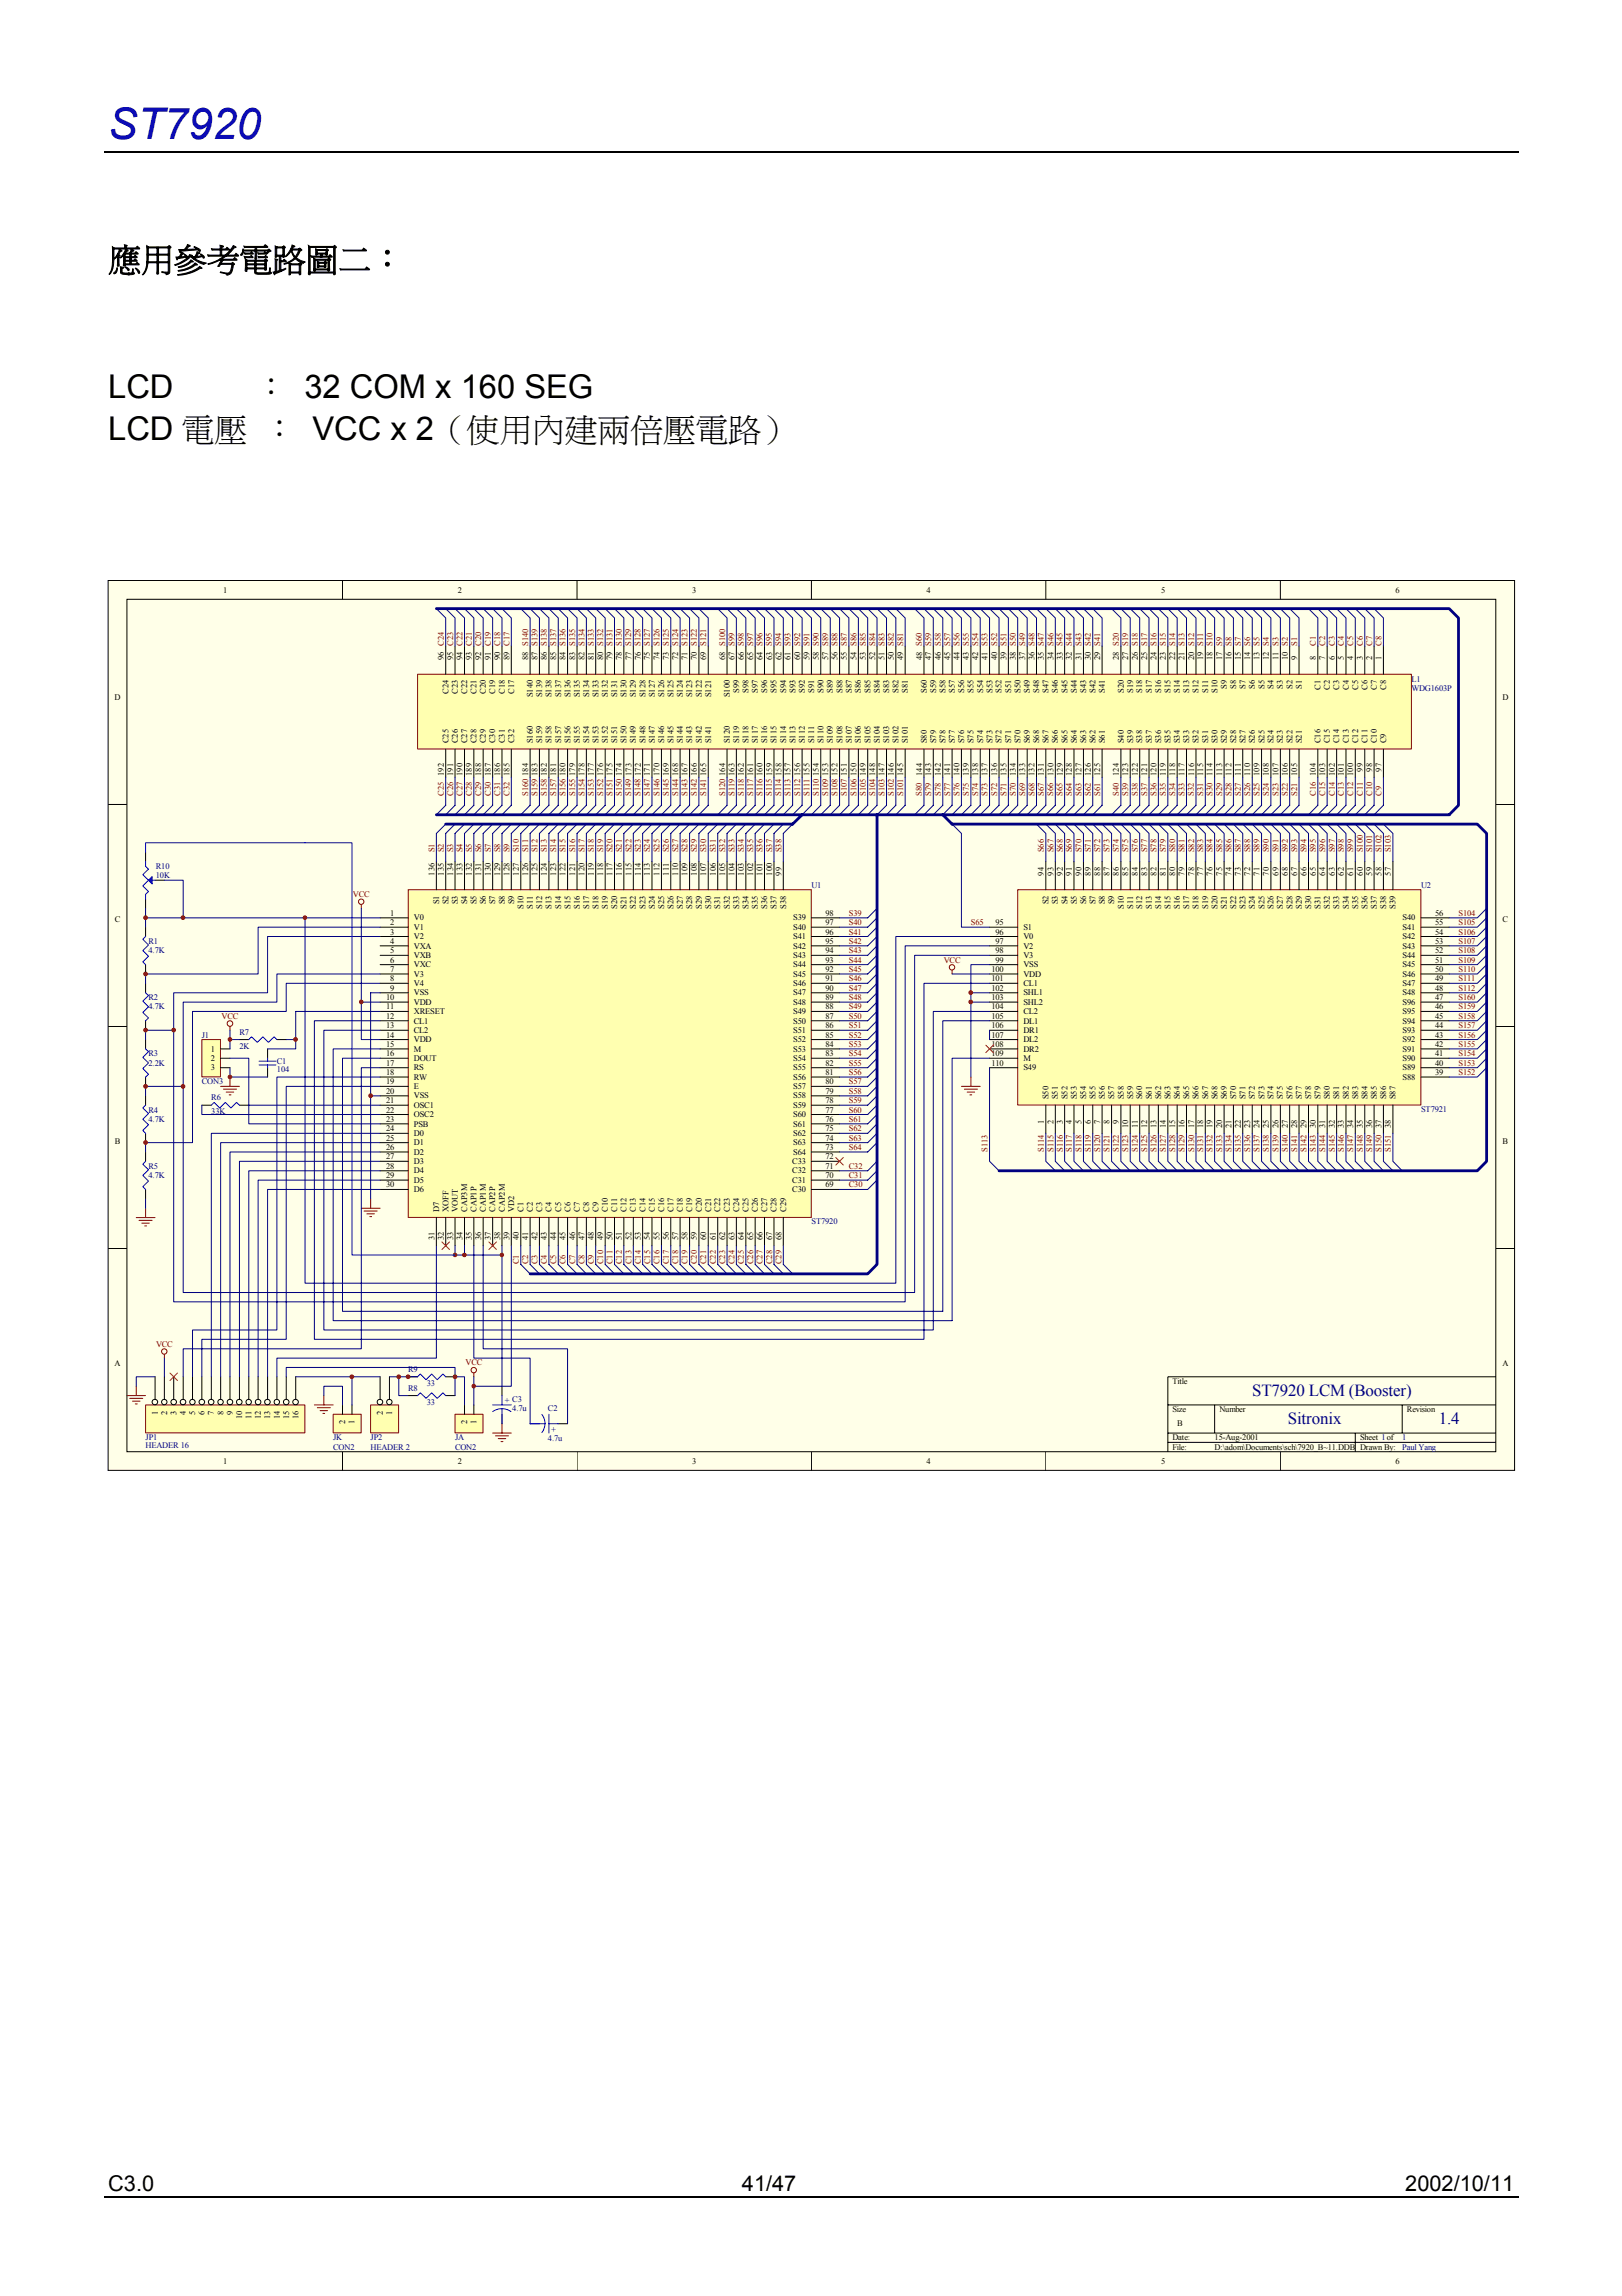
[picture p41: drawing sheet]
<svg xmlns="http://www.w3.org/2000/svg" width="210mm" height="297mm" viewBox="0 0 210 297" stroke-linecap="round" stroke-linejoin="round" font-family="sans-serif">
<defs><g id="words">
<text font-size="5.7" fill="#00f" x="14" y="18">ST7920</text>
<g font-size="4.2">
<text x="14" y="34.9">應用參考電路圖二：</text>
<text x="14" y="51.4">LCD</text>
<text x="33" y="51.4">： 32 COM x 160 SEG</text>
<text x="14" y="56.9">LCD 電壓 ： VCC x 2（使用內建</text>
<text x="77.3" y="56.9">兩倍壓電路）</text>
</g>
<g font-size="2.8">
<text x="14" y="283.5">C3.0</text>
<text x="96" y="283.5">41/47</text>
<text x="181.9" y="283.5">2002/10/11</text>
</g>
<g font-size="2.2" fill="#000080">
<text x="162.1" y="180.7">ST7920 LCM (Booster)</text>
<text x="166.7" y="184.3">Sitronix</text>
<text x="186.2" y="184.3">1.4</text>
</g>
<g font-size="1.1">
<text x="28.9" y="76.7">1</text>
<text x="59.2" y="76.7">2</text>
<text x="89.6" y="76.7">3</text>
<text x="119.9" y="76.7">4</text>
<text x="150.3" y="76.7">5</text>
<text x="180.6" y="76.7">6</text>
<text x="57.4" y="85.4" transform="rotate(-90 57.4 85.4)">96 C24</text>
<text x="58" y="89.8" transform="rotate(-90 58 89.8)">C24</text>
<text x="58.6" y="85.4" transform="rotate(-90 58.6 85.4)">95 C23</text>
<text x="59.2" y="89.8" transform="rotate(-90 59.2 89.8)">C23</text>
<text x="59.9" y="85.4" transform="rotate(-90 59.9 85.4)">94 C22</text>
<text x="60.5" y="89.8" transform="rotate(-90 60.5 89.8)">C22</text>
<text x="61.1" y="85.4" transform="rotate(-90 61.1 85.4)">93 C21</text>
<text x="61.7" y="89.8" transform="rotate(-90 61.7 89.8)">C21</text>
<text x="62.3" y="85.4" transform="rotate(-90 62.3 85.4)">92 C20</text>
<text x="62.9" y="89.8" transform="rotate(-90 62.9 89.8)">C20</text>
<text x="63.5" y="85.4" transform="rotate(-90 63.5 85.4)">91 C19</text>
<text x="64.1" y="89.8" transform="rotate(-90 64.1 89.8)">C19</text>
<text x="64.7" y="85.4" transform="rotate(-90 64.7 85.4)">90 C18</text>
<text x="65.3" y="89.8" transform="rotate(-90 65.3 89.8)">C18</text>
<text x="65.9" y="85.4" transform="rotate(-90 65.9 85.4)">89 C17</text>
<text x="66.5" y="89.8" transform="rotate(-90 66.5 89.8)">C17</text>
<text x="68.3" y="85.4" transform="rotate(-90 68.3 85.4)">88 S140</text>
<text x="69.6" y="85.4" transform="rotate(-90 69.6 85.4)">87 S139</text>
<text x="70.8" y="85.4" transform="rotate(-90 70.8 85.4)">86 S138</text>
<text x="72" y="85.4" transform="rotate(-90 72 85.4)">85 S137</text>
<text x="73.2" y="85.4" transform="rotate(-90 73.2 85.4)">84 S136</text>
<text x="74.4" y="85.4" transform="rotate(-90 74.4 85.4)">83 S135</text>
<text x="75.6" y="85.4" transform="rotate(-90 75.6 85.4)">82 S134</text>
<text x="76.8" y="85.4" transform="rotate(-90 76.8 85.4)">81 S133</text>
<text x="78.1" y="85.4" transform="rotate(-90 78.1 85.4)">80 S132</text>
<text x="79.3" y="85.4" transform="rotate(-90 79.3 85.4)">79 S131</text>
<text x="80.5" y="85.4" transform="rotate(-90 80.5 85.4)">78 S130</text>
<text x="81.7" y="85.4" transform="rotate(-90 81.7 85.4)">77 S129</text>
<text x="82.9" y="85.4" transform="rotate(-90 82.9 85.4)">76 S128</text>
<text x="84.1" y="85.4" transform="rotate(-90 84.1 85.4)">75 S127</text>
<text x="85.3" y="85.4" transform="rotate(-90 85.3 85.4)">74 S126</text>
<text x="86.6" y="85.4" transform="rotate(-90 86.6 85.4)">73 S125</text>
<text x="87.8" y="85.4" transform="rotate(-90 87.8 85.4)">72 S124</text>
<text x="89" y="85.4" transform="rotate(-90 89 85.4)">71 S123</text>
<text x="90.2" y="85.4" transform="rotate(-90 90.2 85.4)">70 S122</text>
<text x="91.4" y="85.4" transform="rotate(-90 91.4 85.4)">69 S121</text>
<text x="93.8" y="85.4" transform="rotate(-90 93.8 85.4)">68 S100</text>
<text x="95" y="85.4" transform="rotate(-90 95 85.4)">67 S99</text>
<text x="95.7" y="89.7" transform="rotate(-90 95.7 89.7)">S99</text>
<text x="96.3" y="85.4" transform="rotate(-90 96.3 85.4)">66 S98</text>
<text x="96.9" y="89.7" transform="rotate(-90 96.9 89.7)">S98</text>
<text x="97.5" y="85.4" transform="rotate(-90 97.5 85.4)">65 S97</text>
<text x="98.1" y="89.7" transform="rotate(-90 98.1 89.7)">S97</text>
<text x="98.7" y="85.4" transform="rotate(-90 98.7 85.4)">64 S96</text>
<text x="99.3" y="89.7" transform="rotate(-90 99.3 89.7)">S96</text>
<text x="99.9" y="85.4" transform="rotate(-90 99.9 85.4)">63 S95</text>
<text x="100.5" y="89.7" transform="rotate(-90 100.5 89.7)">S95</text>
<text x="101.1" y="85.4" transform="rotate(-90 101.1 85.4)">62 S94</text>
<text x="101.7" y="89.7" transform="rotate(-90 101.7 89.7)">S94</text>
<text x="102.3" y="85.4" transform="rotate(-90 102.3 85.4)">61 S93</text>
<text x="102.9" y="89.7" transform="rotate(-90 102.9 89.7)">S93</text>
<text x="103.5" y="85.4" transform="rotate(-90 103.5 85.4)">60 S92</text>
<text x="104.1" y="89.7" transform="rotate(-90 104.1 89.7)">S92</text>
<text x="104.8" y="85.4" transform="rotate(-90 104.8 85.4)">59 S91</text>
<text x="105.4" y="89.7" transform="rotate(-90 105.4 89.7)">S91</text>
<text x="106" y="85.4" transform="rotate(-90 106 85.4)">58 S90</text>
<text x="106.6" y="89.7" transform="rotate(-90 106.6 89.7)">S90</text>
<text x="107.2" y="85.4" transform="rotate(-90 107.2 85.4)">57 S89</text>
<text x="107.8" y="89.7" transform="rotate(-90 107.8 89.7)">S89</text>
<text x="108.4" y="85.4" transform="rotate(-90 108.4 85.4)">56 S88</text>
<text x="109" y="89.7" transform="rotate(-90 109 89.7)">S88</text>
<text x="109.6" y="85.4" transform="rotate(-90 109.6 85.4)">55 S87</text>
<text x="110.2" y="89.7" transform="rotate(-90 110.2 89.7)">S87</text>
<text x="110.8" y="85.4" transform="rotate(-90 110.8 85.4)">54 S86</text>
<text x="111.4" y="89.7" transform="rotate(-90 111.4 89.7)">S86</text>
<text x="112" y="85.4" transform="rotate(-90 112 85.4)">53 S85</text>
<text x="112.6" y="89.7" transform="rotate(-90 112.6 89.7)">S85</text>
<text x="113.2" y="85.4" transform="rotate(-90 113.2 85.4)">52 S84</text>
<text x="113.9" y="89.7" transform="rotate(-90 113.9 89.7)">S84</text>
<text x="114.5" y="85.4" transform="rotate(-90 114.5 85.4)">51 S83</text>
<text x="115.1" y="89.7" transform="rotate(-90 115.1 89.7)">S83</text>
<text x="115.7" y="85.4" transform="rotate(-90 115.7 85.4)">50 S82</text>
<text x="116.3" y="89.7" transform="rotate(-90 116.3 89.7)">S82</text>
<text x="116.9" y="85.4" transform="rotate(-90 116.9 85.4)">49 S81</text>
<text x="117.5" y="89.7" transform="rotate(-90 117.5 89.7)">S81</text>
<text x="119.3" y="85.4" transform="rotate(-90 119.3 85.4)">48 S60</text>
<text x="119.9" y="89.7" transform="rotate(-90 119.9 89.7)">S60</text>
<text x="120.5" y="85.4" transform="rotate(-90 120.5 85.4)">47 S59</text>
<text x="121.1" y="89.7" transform="rotate(-90 121.1 89.7)">S59</text>
<text x="121.8" y="85.4" transform="rotate(-90 121.8 85.4)">46 S58</text>
<text x="122.3" y="89.7" transform="rotate(-90 122.3 89.7)">S58</text>
<text x="123" y="85.4" transform="rotate(-90 123 85.4)">45 S57</text>
<text x="123.6" y="89.7" transform="rotate(-90 123.6 89.7)">S57</text>
<text x="124.2" y="85.4" transform="rotate(-90 124.2 85.4)">44 S56</text>
<text x="124.8" y="89.7" transform="rotate(-90 124.8 89.7)">S56</text>
<text x="125.4" y="85.4" transform="rotate(-90 125.4 85.4)">43 S55</text>
<text x="126" y="89.7" transform="rotate(-90 126 89.7)">S55</text>
<text x="126.6" y="85.4" transform="rotate(-90 126.6 85.4)">42 S54</text>
<text x="127.2" y="89.7" transform="rotate(-90 127.2 89.7)">S54</text>
<text x="127.8" y="85.4" transform="rotate(-90 127.8 85.4)">41 S53</text>
<text x="128.4" y="89.7" transform="rotate(-90 128.4 89.7)">S53</text>
<text x="129" y="85.4" transform="rotate(-90 129 85.4)">40 S52</text>
<text x="129.6" y="89.7" transform="rotate(-90 129.6 89.7)">S52</text>
<text x="130.2" y="85.4" transform="rotate(-90 130.2 85.4)">39 S51</text>
<text x="130.9" y="89.7" transform="rotate(-90 130.9 89.7)">S51</text>
<text x="131.4" y="85.4" transform="rotate(-90 131.4 85.4)">38 S50</text>
<text x="132.1" y="89.7" transform="rotate(-90 132.1 89.7)">S50</text>
<text x="132.7" y="85.4" transform="rotate(-90 132.7 85.4)">37 S49</text>
<text x="133.3" y="89.7" transform="rotate(-90 133.3 89.7)">S49</text>
<text x="133.9" y="85.4" transform="rotate(-90 133.9 85.4)">36 S48</text>
<text x="134.5" y="89.7" transform="rotate(-90 134.5 89.7)">S48</text>
<text x="135.1" y="85.4" transform="rotate(-90 135.1 85.4)">35 S47</text>
<text x="135.7" y="89.7" transform="rotate(-90 135.7 89.7)">S47</text>
<text x="136.3" y="85.4" transform="rotate(-90 136.3 85.4)">34 S46</text>
<text x="136.9" y="89.7" transform="rotate(-90 136.9 89.7)">S46</text>
<text x="137.5" y="85.4" transform="rotate(-90 137.5 85.4)">33 S45</text>
<text x="138.1" y="89.7" transform="rotate(-90 138.1 89.7)">S45</text>
<text x="138.7" y="85.4" transform="rotate(-90 138.7 85.4)">32 S44</text>
<text x="139.3" y="89.7" transform="rotate(-90 139.3 89.7)">S44</text>
<text x="140" y="85.4" transform="rotate(-90 140 85.4)">31 S43</text>
<text x="140.5" y="89.7" transform="rotate(-90 140.5 89.7)">S43</text>
<text x="141.2" y="85.4" transform="rotate(-90 141.2 85.4)">30 S42</text>
<text x="141.8" y="89.7" transform="rotate(-90 141.8 89.7)">S42</text>
<text x="142.4" y="85.4" transform="rotate(-90 142.4 85.4)">29 S41</text>
<text x="143" y="89.7" transform="rotate(-90 143 89.7)">S41</text>
<text x="144.8" y="85.4" transform="rotate(-90 144.8 85.4)">28 S20</text>
<text x="145.4" y="89.7" transform="rotate(-90 145.4 89.7)">S20</text>
<text x="146" y="85.4" transform="rotate(-90 146 85.4)">27 S19</text>
<text x="146.6" y="89.7" transform="rotate(-90 146.6 89.7)">S19</text>
<text x="147.2" y="85.4" transform="rotate(-90 147.2 85.4)">26 S18</text>
<text x="147.8" y="89.7" transform="rotate(-90 147.8 89.7)">S18</text>
<text x="148.4" y="85.4" transform="rotate(-90 148.4 85.4)">25 S17</text>
<text x="149.1" y="89.7" transform="rotate(-90 149.1 89.7)">S17</text>
<text x="149.6" y="85.4" transform="rotate(-90 149.6 85.4)">24 S16</text>
<text x="150.3" y="89.7" transform="rotate(-90 150.3 89.7)">S16</text>
<text x="150.9" y="85.4" transform="rotate(-90 150.9 85.4)">23 S15</text>
<text x="151.5" y="89.7" transform="rotate(-90 151.5 89.7)">S15</text>
<text x="152.1" y="85.4" transform="rotate(-90 152.1 85.4)">22 S14</text>
<text x="152.7" y="89.7" transform="rotate(-90 152.7 89.7)">S14</text>
<text x="153.3" y="85.4" transform="rotate(-90 153.3 85.4)">21 S13</text>
<text x="153.9" y="89.7" transform="rotate(-90 153.9 89.7)">S13</text>
<text x="154.5" y="85.4" transform="rotate(-90 154.5 85.4)">20 S12</text>
<text x="155.1" y="89.7" transform="rotate(-90 155.1 89.7)">S12</text>
<text x="155.7" y="85.4" transform="rotate(-90 155.7 85.4)">19 S11</text>
<text x="156.3" y="89.7" transform="rotate(-90 156.3 89.7)">S11</text>
<text x="156.9" y="85.4" transform="rotate(-90 156.9 85.4)">18 S10</text>
<text x="157.5" y="89.7" transform="rotate(-90 157.5 89.7)">S10</text>
<text x="158.2" y="85.4" transform="rotate(-90 158.2 85.4)">17 S9</text>
<text x="158.7" y="89.1" transform="rotate(-90 158.7 89.1)">S9</text>
<text x="159.4" y="85.4" transform="rotate(-90 159.4 85.4)">16 S8</text>
<text x="160" y="89.1" transform="rotate(-90 160 89.1)">S8</text>
<text x="160.6" y="85.4" transform="rotate(-90 160.6 85.4)">15 S7</text>
<text x="161.2" y="89.1" transform="rotate(-90 161.2 89.1)">S7</text>
<text x="161.8" y="85.4" transform="rotate(-90 161.8 85.4)">14 S6</text>
<text x="162.4" y="89.1" transform="rotate(-90 162.4 89.1)">S6</text>
<text x="163" y="85.4" transform="rotate(-90 163 85.4)">13 S5</text>
<text x="163.6" y="89.1" transform="rotate(-90 163.6 89.1)">S5</text>
<text x="164.2" y="85.4" transform="rotate(-90 164.2 85.4)">12 S4</text>
<text x="164.8" y="89.1" transform="rotate(-90 164.8 89.1)">S4</text>
<text x="165.4" y="85.4" transform="rotate(-90 165.4 85.4)">11 S3</text>
<text x="166" y="89.1" transform="rotate(-90 166 89.1)">S3</text>
<text x="166.6" y="85.4" transform="rotate(-90 166.6 85.4)">10 S2</text>
<text x="167.3" y="89.1" transform="rotate(-90 167.3 89.1)">S2</text>
<text x="167.9" y="85.4" transform="rotate(-90 167.9 85.4)">9</text>
<text x="168.5" y="89.1" transform="rotate(-90 168.5 89.1)">S1</text>
<text x="170.3" y="85.4" transform="rotate(-90 170.3 85.4)">8</text>
<text x="170.9" y="89.2" transform="rotate(-90 170.9 89.2)">C1</text>
<text x="171.5" y="85.4" transform="rotate(-90 171.5 85.4)">7</text>
<text x="172.1" y="89.2" transform="rotate(-90 172.1 89.2)">C2</text>
<text x="172.7" y="85.4" transform="rotate(-90 172.7 85.4)">6</text>
<text x="173.3" y="89.2" transform="rotate(-90 173.3 89.2)">C3</text>
<text x="173.9" y="85.4" transform="rotate(-90 173.9 85.4)">5</text>
<text x="174.5" y="89.2" transform="rotate(-90 174.5 89.2)">C4</text>
<text x="175.1" y="85.4" transform="rotate(-90 175.1 85.4)">4</text>
<text x="175.7" y="89.2" transform="rotate(-90 175.7 89.2)">C5</text>
<text x="176.4" y="85.4" transform="rotate(-90 176.4 85.4)">3</text>
<text x="177" y="89.2" transform="rotate(-90 177 89.2)">C6</text>
<text x="177.6" y="85.4" transform="rotate(-90 177.6 85.4)">2</text>
<text x="178.2" y="89.2" transform="rotate(-90 178.2 89.2)">C7</text>
<text x="178.8" y="85.4" transform="rotate(-90 178.8 85.4)">1</text>
<text x="179.4" y="89.2" transform="rotate(-90 179.4 89.2)">C8</text>
<text x="14.8" y="90.6">D</text>
<text x="69" y="90.2" transform="rotate(-90 69 90.2)">S140</text>
<text x="70.2" y="90.2" transform="rotate(-90 70.2 90.2)">S139</text>
<text x="71.4" y="90.2" transform="rotate(-90 71.4 90.2)">S138</text>
<text x="72.6" y="90.2" transform="rotate(-90 72.6 90.2)">S137</text>
<text x="73.8" y="90.2" transform="rotate(-90 73.8 90.2)">S136</text>
<text x="75" y="90.2" transform="rotate(-90 75 90.2)">S135</text>
<text x="76.2" y="90.2" transform="rotate(-90 76.2 90.2)">S134</text>
<text x="77.4" y="90.2" transform="rotate(-90 77.4 90.2)">S133</text>
<text x="78.7" y="90.2" transform="rotate(-90 78.7 90.2)">S132</text>
<text x="79.9" y="90.2" transform="rotate(-90 79.9 90.2)">S131</text>
<text x="81.1" y="90.2" transform="rotate(-90 81.1 90.2)">S130</text>
<text x="82.3" y="90.2" transform="rotate(-90 82.3 90.2)">S129</text>
<text x="83.5" y="90.2" transform="rotate(-90 83.5 90.2)">S128</text>
<text x="84.7" y="90.2" transform="rotate(-90 84.7 90.2)">S127</text>
<text x="85.9" y="90.2" transform="rotate(-90 85.9 90.2)">S126</text>
<text x="87.2" y="90.2" transform="rotate(-90 87.2 90.2)">S125</text>
<text x="88.4" y="90.2" transform="rotate(-90 88.4 90.2)">S124</text>
<text x="89.6" y="90.2" transform="rotate(-90 89.6 90.2)">S123</text>
<text x="90.8" y="90.2" transform="rotate(-90 90.8 90.2)">S122</text>
<text x="92" y="90.2" transform="rotate(-90 92 90.2)">S121</text>
<text x="94.4" y="90.2" transform="rotate(-90 94.4 90.2)">S100</text>
<text x="194.4" y="90.6">D</text>
<text x="57.4" y="100.4" transform="rotate(-90 57.4 100.4)">192</text>
<text x="58" y="96.2" transform="rotate(-90 58 96.2)">C25</text>
<text x="58.6" y="100.4" transform="rotate(-90 58.6 100.4)">191</text>
<text x="59.2" y="96.2" transform="rotate(-90 59.2 96.2)">C26</text>
<text x="59.9" y="100.4" transform="rotate(-90 59.9 100.4)">190</text>
<text x="60.5" y="96.2" transform="rotate(-90 60.5 96.2)">C27</text>
<text x="61.1" y="100.4" transform="rotate(-90 61.1 100.4)">189</text>
<text x="61.7" y="96.2" transform="rotate(-90 61.7 96.2)">C28</text>
<text x="62.3" y="100.4" transform="rotate(-90 62.3 100.4)">188</text>
<text x="62.9" y="96.2" transform="rotate(-90 62.9 96.2)">C29</text>
<text x="63.5" y="100.4" transform="rotate(-90 63.5 100.4)">187</text>
<text x="64.1" y="96.2" transform="rotate(-90 64.1 96.2)">C30</text>
<text x="64.7" y="100.4" transform="rotate(-90 64.7 100.4)">186</text>
<text x="65.3" y="96.2" transform="rotate(-90 65.3 96.2)">C31</text>
<text x="65.9" y="100.4" transform="rotate(-90 65.9 100.4)">185</text>
<text x="66.5" y="96.2" transform="rotate(-90 66.5 96.2)">C32</text>
<text x="68.3" y="100.4" transform="rotate(-90 68.3 100.4)">184</text>
<text x="69" y="96.2" transform="rotate(-90 69 96.2)">S160</text>
<text x="69.6" y="100.4" transform="rotate(-90 69.6 100.4)">183</text>
<text x="70.2" y="96.2" transform="rotate(-90 70.2 96.2)">S159</text>
<text x="70.8" y="100.4" transform="rotate(-90 70.8 100.4)">182</text>
<text x="71.4" y="96.2" transform="rotate(-90 71.4 96.2)">S158</text>
<text x="72" y="100.4" transform="rotate(-90 72 100.4)">181</text>
<text x="72.6" y="96.2" transform="rotate(-90 72.6 96.2)">S157</text>
<text x="73.2" y="100.4" transform="rotate(-90 73.2 100.4)">180</text>
<text x="73.8" y="96.2" transform="rotate(-90 73.8 96.2)">S156</text>
<text x="74.4" y="100.4" transform="rotate(-90 74.4 100.4)">179</text>
<text x="75" y="96.2" transform="rotate(-90 75 96.2)">S155</text>
<text x="75.6" y="100.4" transform="rotate(-90 75.6 100.4)">178</text>
<text x="76.2" y="96.2" transform="rotate(-90 76.2 96.2)">S154</text>
<text x="76.8" y="100.4" transform="rotate(-90 76.8 100.4)">177</text>
<text x="77.4" y="96.2" transform="rotate(-90 77.4 96.2)">S153</text>
<text x="78.1" y="100.4" transform="rotate(-90 78.1 100.4)">176</text>
<text x="78.7" y="96.2" transform="rotate(-90 78.7 96.2)">S152</text>
<text x="79.3" y="100.4" transform="rotate(-90 79.3 100.4)">175</text>
<text x="79.9" y="96.2" transform="rotate(-90 79.9 96.2)">S151</text>
<text x="80.5" y="100.4" transform="rotate(-90 80.5 100.4)">174</text>
<text x="81.1" y="96.2" transform="rotate(-90 81.1 96.2)">S150</text>
<text x="81.7" y="100.4" transform="rotate(-90 81.7 100.4)">173</text>
<text x="82.3" y="96.2" transform="rotate(-90 82.3 96.2)">S149</text>
<text x="82.9" y="100.4" transform="rotate(-90 82.9 100.4)">172</text>
<text x="83.5" y="96.2" transform="rotate(-90 83.5 96.2)">S148</text>
<text x="84.1" y="100.4" transform="rotate(-90 84.1 100.4)">171</text>
<text x="84.7" y="96.2" transform="rotate(-90 84.7 96.2)">S147</text>
<text x="85.3" y="100.4" transform="rotate(-90 85.3 100.4)">170</text>
<text x="85.9" y="96.2" transform="rotate(-90 85.9 96.2)">S146</text>
<text x="86.6" y="100.4" transform="rotate(-90 86.6 100.4)">169</text>
<text x="87.2" y="96.2" transform="rotate(-90 87.2 96.2)">S145</text>
<text x="87.8" y="100.4" transform="rotate(-90 87.8 100.4)">168</text>
<text x="88.4" y="96.2" transform="rotate(-90 88.4 96.2)">S144</text>
<text x="89" y="100.4" transform="rotate(-90 89 100.4)">167</text>
<text x="89.6" y="96.2" transform="rotate(-90 89.6 96.2)">S143</text>
<text x="90.2" y="100.4" transform="rotate(-90 90.2 100.4)">166</text>
<text x="90.8" y="96.2" transform="rotate(-90 90.8 96.2)">S142</text>
<text x="91.4" y="100.4" transform="rotate(-90 91.4 100.4)">165</text>
<text x="92" y="96.2" transform="rotate(-90 92 96.2)">S141</text>
<text x="93.8" y="100.4" transform="rotate(-90 93.8 100.4)">164</text>
<text x="94.4" y="96.2" transform="rotate(-90 94.4 96.2)">S120</text>
<text x="95" y="100.4" transform="rotate(-90 95 100.4)">163</text>
<text x="95.7" y="96.2" transform="rotate(-90 95.7 96.2)">S119</text>
<text x="96.3" y="100.4" transform="rotate(-90 96.3 100.4)">162</text>
<text x="96.9" y="96.2" transform="rotate(-90 96.9 96.2)">S118</text>
<text x="97.5" y="100.4" transform="rotate(-90 97.5 100.4)">161</text>
<text x="98.1" y="96.2" transform="rotate(-90 98.1 96.2)">S117</text>
<text x="98.7" y="100.4" transform="rotate(-90 98.7 100.4)">160</text>
<text x="99.3" y="96.2" transform="rotate(-90 99.3 96.2)">S116</text>
<text x="99.9" y="100.4" transform="rotate(-90 99.9 100.4)">159</text>
<text x="100.5" y="96.2" transform="rotate(-90 100.5 96.2)">S115</text>
<text x="101.1" y="100.4" transform="rotate(-90 101.1 100.4)">158</text>
<text x="101.7" y="96.2" transform="rotate(-90 101.7 96.2)">S114</text>
<text x="102.3" y="100.4" transform="rotate(-90 102.3 100.4)">157</text>
<text x="102.9" y="96.2" transform="rotate(-90 102.9 96.2)">S113</text>
<text x="103.5" y="100.4" transform="rotate(-90 103.5 100.4)">156</text>
<text x="104.1" y="96.2" transform="rotate(-90 104.1 96.2)">S112</text>
<text x="104.8" y="100.4" transform="rotate(-90 104.8 100.4)">155</text>
<text x="105.4" y="96.2" transform="rotate(-90 105.4 96.2)">S111</text>
<text x="106" y="100.4" transform="rotate(-90 106 100.4)">154</text>
<text x="106.6" y="96.2" transform="rotate(-90 106.6 96.2)">S110</text>
<text x="107.2" y="100.4" transform="rotate(-90 107.2 100.4)">153</text>
<text x="107.8" y="96.2" transform="rotate(-90 107.8 96.2)">S109</text>
<text x="108.4" y="100.4" transform="rotate(-90 108.4 100.4)">152</text>
<text x="109" y="96.2" transform="rotate(-90 109 96.2)">S108</text>
<text x="109.6" y="100.4" transform="rotate(-90 109.6 100.4)">151</text>
<text x="110.2" y="96.2" transform="rotate(-90 110.2 96.2)">S107</text>
<text x="110.8" y="100.4" transform="rotate(-90 110.8 100.4)">150</text>
<text x="111.4" y="96.2" transform="rotate(-90 111.4 96.2)">S106</text>
<text x="112" y="100.4" transform="rotate(-90 112 100.4)">149</text>
<text x="112.6" y="96.2" transform="rotate(-90 112.6 96.2)">S105</text>
<text x="113.2" y="100.4" transform="rotate(-90 113.2 100.4)">148</text>
<text x="113.9" y="96.2" transform="rotate(-90 113.9 96.2)">S104</text>
<text x="114.5" y="100.4" transform="rotate(-90 114.5 100.4)">147</text>
<text x="115.1" y="96.2" transform="rotate(-90 115.1 96.2)">S103</text>
<text x="115.7" y="100.4" transform="rotate(-90 115.7 100.4)">146</text>
<text x="116.3" y="96.2" transform="rotate(-90 116.3 96.2)">S102</text>
<text x="116.9" y="100.4" transform="rotate(-90 116.9 100.4)">145</text>
<text x="117.5" y="96.2" transform="rotate(-90 117.5 96.2)">S101</text>
<text x="119.3" y="100.4" transform="rotate(-90 119.3 100.4)">144</text>
<text x="119.9" y="96.2" transform="rotate(-90 119.9 96.2)">S80</text>
<text x="120.5" y="100.4" transform="rotate(-90 120.5 100.4)">143</text>
<text x="121.1" y="96.2" transform="rotate(-90 121.1 96.2)">S79</text>
<text x="121.8" y="100.4" transform="rotate(-90 121.8 100.4)">142</text>
<text x="122.3" y="96.2" transform="rotate(-90 122.3 96.2)">S78</text>
<text x="123" y="100.4" transform="rotate(-90 123 100.4)">141</text>
<text x="123.6" y="96.2" transform="rotate(-90 123.6 96.2)">S77</text>
<text x="124.2" y="100.4" transform="rotate(-90 124.2 100.4)">140</text>
<text x="124.8" y="96.2" transform="rotate(-90 124.8 96.2)">S76</text>
<text x="125.4" y="100.4" transform="rotate(-90 125.4 100.4)">139</text>
<text x="126" y="96.2" transform="rotate(-90 126 96.2)">S75</text>
<text x="126.6" y="100.4" transform="rotate(-90 126.6 100.4)">138</text>
<text x="127.2" y="96.2" transform="rotate(-90 127.2 96.2)">S74</text>
<text x="127.8" y="100.4" transform="rotate(-90 127.8 100.4)">137</text>
<text x="128.4" y="96.2" transform="rotate(-90 128.4 96.2)">S73</text>
<text x="129" y="100.4" transform="rotate(-90 129 100.4)">136</text>
<text x="129.6" y="96.2" transform="rotate(-90 129.6 96.2)">S72</text>
<text x="130.2" y="100.4" transform="rotate(-90 130.2 100.4)">135</text>
<text x="130.9" y="96.2" transform="rotate(-90 130.9 96.2)">S71</text>
<text x="131.4" y="100.4" transform="rotate(-90 131.4 100.4)">134</text>
<text x="132.1" y="96.2" transform="rotate(-90 132.1 96.2)">S70</text>
<text x="132.7" y="100.4" transform="rotate(-90 132.7 100.4)">133</text>
<text x="133.3" y="96.2" transform="rotate(-90 133.3 96.2)">S69</text>
<text x="133.9" y="100.4" transform="rotate(-90 133.9 100.4)">132</text>
<text x="134.5" y="96.2" transform="rotate(-90 134.5 96.2)">S68</text>
<text x="135.1" y="100.4" transform="rotate(-90 135.1 100.4)">131</text>
<text x="135.7" y="96.2" transform="rotate(-90 135.7 96.2)">S67</text>
<text x="136.3" y="100.4" transform="rotate(-90 136.3 100.4)">130</text>
<text x="136.9" y="96.2" transform="rotate(-90 136.9 96.2)">S66</text>
<text x="137.5" y="100.4" transform="rotate(-90 137.5 100.4)">129</text>
<text x="138.1" y="96.2" transform="rotate(-90 138.1 96.2)">S65</text>
<text x="138.7" y="100.4" transform="rotate(-90 138.7 100.4)">128</text>
<text x="139.3" y="96.2" transform="rotate(-90 139.3 96.2)">S64</text>
<text x="140" y="100.4" transform="rotate(-90 140 100.4)">127</text>
<text x="140.5" y="96.2" transform="rotate(-90 140.5 96.2)">S63</text>
<text x="141.2" y="100.4" transform="rotate(-90 141.2 100.4)">126</text>
<text x="141.8" y="96.2" transform="rotate(-90 141.8 96.2)">S62</text>
<text x="142.4" y="100.4" transform="rotate(-90 142.4 100.4)">125</text>
<text x="143" y="96.2" transform="rotate(-90 143 96.2)">S61</text>
<text x="144.8" y="100.4" transform="rotate(-90 144.8 100.4)">124</text>
<text x="145.4" y="96.2" transform="rotate(-90 145.4 96.2)">S40</text>
<text x="146" y="100.4" transform="rotate(-90 146 100.4)">123</text>
<text x="146.6" y="96.2" transform="rotate(-90 146.6 96.2)">S39</text>
<text x="147.2" y="100.4" transform="rotate(-90 147.2 100.4)">122</text>
<text x="147.8" y="96.2" transform="rotate(-90 147.8 96.2)">S38</text>
<text x="148.4" y="100.4" transform="rotate(-90 148.4 100.4)">121</text>
<text x="149.1" y="96.2" transform="rotate(-90 149.1 96.2)">S37</text>
<text x="149.6" y="100.4" transform="rotate(-90 149.6 100.4)">120</text>
<text x="150.3" y="96.2" transform="rotate(-90 150.3 96.2)">S36</text>
<text x="150.9" y="100.4" transform="rotate(-90 150.9 100.4)">119</text>
<text x="151.5" y="96.2" transform="rotate(-90 151.5 96.2)">S35</text>
<text x="152.1" y="100.4" transform="rotate(-90 152.1 100.4)">118</text>
<text x="152.7" y="96.2" transform="rotate(-90 152.7 96.2)">S34</text>
<text x="153.3" y="100.4" transform="rotate(-90 153.3 100.4)">117</text>
<text x="153.9" y="96.2" transform="rotate(-90 153.9 96.2)">S33</text>
<text x="154.5" y="100.4" transform="rotate(-90 154.5 100.4)">116</text>
<text x="155.1" y="96.2" transform="rotate(-90 155.1 96.2)">S32</text>
<text x="155.7" y="100.4" transform="rotate(-90 155.7 100.4)">115</text>
<text x="156.3" y="96.2" transform="rotate(-90 156.3 96.2)">S31</text>
<text x="156.9" y="100.4" transform="rotate(-90 156.9 100.4)">114</text>
<text x="157.5" y="96.2" transform="rotate(-90 157.5 96.2)">S30</text>
<text x="158.2" y="100.4" transform="rotate(-90 158.2 100.4)">113</text>
<text x="158.7" y="96.2" transform="rotate(-90 158.7 96.2)">S29</text>
<text x="159.4" y="100.4" transform="rotate(-90 159.4 100.4)">112</text>
<text x="160" y="96.2" transform="rotate(-90 160 96.2)">S28</text>
<text x="160.6" y="100.4" transform="rotate(-90 160.6 100.4)">111</text>
<text x="161.2" y="96.2" transform="rotate(-90 161.2 96.2)">S27</text>
<text x="161.8" y="100.4" transform="rotate(-90 161.8 100.4)">110</text>
<text x="162.4" y="96.2" transform="rotate(-90 162.4 96.2)">S26</text>
<text x="163" y="100.4" transform="rotate(-90 163 100.4)">109</text>
<text x="163.6" y="96.2" transform="rotate(-90 163.6 96.2)">S25</text>
<text x="164.2" y="100.4" transform="rotate(-90 164.2 100.4)">108</text>
<text x="164.8" y="96.2" transform="rotate(-90 164.8 96.2)">S24</text>
<text x="165.4" y="100.4" transform="rotate(-90 165.4 100.4)">107</text>
<text x="166" y="96.2" transform="rotate(-90 166 96.2)">S23</text>
<text x="166.6" y="100.4" transform="rotate(-90 166.6 100.4)">106</text>
<text x="167.3" y="96.2" transform="rotate(-90 167.3 96.2)">S22</text>
<text x="167.9" y="100.4" transform="rotate(-90 167.9 100.4)">105</text>
<text x="168.5" y="96.2" transform="rotate(-90 168.5 96.2)">S21</text>
<text x="170.3" y="100.4" transform="rotate(-90 170.3 100.4)">104</text>
<text x="170.9" y="96.2" transform="rotate(-90 170.9 96.2)">C16</text>
<text x="171.5" y="100.4" transform="rotate(-90 171.5 100.4)">103</text>
<text x="172.1" y="96.2" transform="rotate(-90 172.1 96.2)">C15</text>
<text x="172.7" y="100.4" transform="rotate(-90 172.7 100.4)">102</text>
<text x="173.3" y="96.2" transform="rotate(-90 173.3 96.2)">C14</text>
<text x="173.9" y="100.4" transform="rotate(-90 173.9 100.4)">101</text>
<text x="174.5" y="96.2" transform="rotate(-90 174.5 96.2)">C13</text>
<text x="175.1" y="100.4" transform="rotate(-90 175.1 100.4)">100</text>
<text x="175.7" y="96.2" transform="rotate(-90 175.7 96.2)">C12</text>
<text x="176.4" y="99.8" transform="rotate(-90 176.4 99.8)">99</text>
<text x="177" y="96.2" transform="rotate(-90 177 96.2)">C11</text>
<text x="177.6" y="99.8" transform="rotate(-90 177.6 99.8)">98</text>
<text x="178.2" y="96.2" transform="rotate(-90 178.2 96.2)">C10</text>
<text x="178.8" y="99.8" transform="rotate(-90 178.8 99.8)">97</text>
<text x="179.4" y="96.2" transform="rotate(-90 179.4 96.2)">C9</text>
<text x="56.2" y="113.3" transform="rotate(-90 56.2 113.3)">136</text>
<text x="57.4" y="113.3" transform="rotate(-90 57.4 113.3)">135</text>
<text x="58.6" y="113.3" transform="rotate(-90 58.6 113.3)">134</text>
<text x="59.9" y="113.3" transform="rotate(-90 59.9 113.3)">133</text>
<text x="61.1" y="113.3" transform="rotate(-90 61.1 113.3)">132</text>
<text x="62.3" y="113.3" transform="rotate(-90 62.3 113.3)">131</text>
<text x="63.5" y="113.3" transform="rotate(-90 63.5 113.3)">130</text>
<text x="64.7" y="113.3" transform="rotate(-90 64.7 113.3)">129</text>
<text x="65.9" y="113.3" transform="rotate(-90 65.9 113.3)">128</text>
<text x="67.1" y="113.3" transform="rotate(-90 67.1 113.3)">127</text>
<text x="68.3" y="113.3" transform="rotate(-90 68.3 113.3)">126</text>
<text x="69.6" y="113.3" transform="rotate(-90 69.6 113.3)">125</text>
<text x="70.8" y="113.3" transform="rotate(-90 70.8 113.3)">124</text>
<text x="72" y="113.3" transform="rotate(-90 72 113.3)">123</text>
<text x="73.2" y="113.3" transform="rotate(-90 73.2 113.3)">122</text>
<text x="74.4" y="113.3" transform="rotate(-90 74.4 113.3)">121</text>
<text x="75.6" y="113.3" transform="rotate(-90 75.6 113.3)">120</text>
<text x="76.8" y="113.3" transform="rotate(-90 76.8 113.3)">119</text>
<text x="78.1" y="113.3" transform="rotate(-90 78.1 113.3)">118</text>
<text x="79.3" y="113.3" transform="rotate(-90 79.3 113.3)">117</text>
<text x="80.5" y="113.3" transform="rotate(-90 80.5 113.3)">116</text>
<text x="81.7" y="113.3" transform="rotate(-90 81.7 113.3)">115</text>
<text x="82.9" y="113.3" transform="rotate(-90 82.9 113.3)">114</text>
<text x="84.1" y="113.3" transform="rotate(-90 84.1 113.3)">113</text>
<text x="85.3" y="113.3" transform="rotate(-90 85.3 113.3)">112</text>
<text x="86.6" y="113.3" transform="rotate(-90 86.6 113.3)">111</text>
<text x="87.8" y="113.3" transform="rotate(-90 87.8 113.3)">110</text>
<text x="89" y="113.3" transform="rotate(-90 89 113.3)">109</text>
<text x="90.2" y="113.3" transform="rotate(-90 90.2 113.3)">108</text>
<text x="91.4" y="113.3" transform="rotate(-90 91.4 113.3)">107</text>
<text x="92.6" y="113.3" transform="rotate(-90 92.6 113.3)">106</text>
<text x="93.8" y="113.3" transform="rotate(-90 93.8 113.3)">105</text>
<text x="95" y="113.3" transform="rotate(-90 95 113.3)">104</text>
<text x="96.3" y="113.3" transform="rotate(-90 96.3 113.3)">103</text>
<text x="97.5" y="113.3" transform="rotate(-90 97.5 113.3)">102</text>
<text x="98.7" y="113.3" transform="rotate(-90 98.7 113.3)">101</text>
<text x="99.9" y="113.3" transform="rotate(-90 99.9 113.3)">100</text>
<text x="101.1" y="113.3" transform="rotate(-90 101.1 113.3)">99</text>
<text x="135.1" y="113.3" transform="rotate(-90 135.1 113.3)">94</text>
<text x="136.3" y="113.3" transform="rotate(-90 136.3 113.3)">93</text>
<text x="137.5" y="113.3" transform="rotate(-90 137.5 113.3)">92</text>
<text x="138.7" y="113.3" transform="rotate(-90 138.7 113.3)">91</text>
<text x="140" y="113.3" transform="rotate(-90 140 113.3)">90</text>
<text x="141.2" y="113.3" transform="rotate(-90 141.2 113.3)">89</text>
<text x="142.4" y="113.3" transform="rotate(-90 142.4 113.3)">88</text>
<text x="143.6" y="113.3" transform="rotate(-90 143.6 113.3)">87</text>
<text x="144.8" y="113.3" transform="rotate(-90 144.8 113.3)">86</text>
<text x="146" y="113.3" transform="rotate(-90 146 113.3)">85</text>
<text x="147.2" y="113.3" transform="rotate(-90 147.2 113.3)">84</text>
<text x="148.4" y="113.3" transform="rotate(-90 148.4 113.3)">83</text>
<text x="149.6" y="113.3" transform="rotate(-90 149.6 113.3)">82</text>
<text x="150.9" y="113.3" transform="rotate(-90 150.9 113.3)">81</text>
<text x="152.1" y="113.3" transform="rotate(-90 152.1 113.3)">80</text>
<text x="153.3" y="113.3" transform="rotate(-90 153.3 113.3)">79</text>
<text x="154.5" y="113.3" transform="rotate(-90 154.5 113.3)">78</text>
<text x="155.7" y="113.3" transform="rotate(-90 155.7 113.3)">77</text>
<text x="156.9" y="113.3" transform="rotate(-90 156.9 113.3)">76</text>
<text x="158.2" y="113.3" transform="rotate(-90 158.2 113.3)">75</text>
<text x="159.4" y="113.3" transform="rotate(-90 159.4 113.3)">74</text>
<text x="160.6" y="113.3" transform="rotate(-90 160.6 113.3)">73</text>
<text x="161.8" y="113.3" transform="rotate(-90 161.8 113.3)">72</text>
<text x="163" y="113.3" transform="rotate(-90 163 113.3)">71</text>
<text x="164.2" y="113.3" transform="rotate(-90 164.2 113.3)">70</text>
<text x="165.4" y="113.3" transform="rotate(-90 165.4 113.3)">69</text>
<text x="166.6" y="113.3" transform="rotate(-90 166.6 113.3)">68</text>
<text x="167.9" y="113.3" transform="rotate(-90 167.9 113.3)">67</text>
<text x="169.1" y="113.3" transform="rotate(-90 169.1 113.3)">66</text>
<text x="170.3" y="113.3" transform="rotate(-90 170.3 113.3)">65</text>
<text x="171.5" y="113.3" transform="rotate(-90 171.5 113.3)">64</text>
<text x="172.7" y="113.3" transform="rotate(-90 172.7 113.3)">63</text>
<text x="173.9" y="113.3" transform="rotate(-90 173.9 113.3)">62</text>
<text x="175.1" y="113.3" transform="rotate(-90 175.1 113.3)">61</text>
<text x="176.4" y="113.3" transform="rotate(-90 176.4 113.3)">60</text>
<text x="177.6" y="113.3" transform="rotate(-90 177.6 113.3)">59</text>
<text x="178.8" y="113.3" transform="rotate(-90 178.8 113.3)">58</text>
<text x="180" y="113.3" transform="rotate(-90 180 113.3)">57</text>
<text x="14.9" y="119.3">C</text>
<text x="50.5" y="118.5">1</text>
<text x="50.5" y="119.7">2</text>
<text x="53.6" y="119.1">V0</text>
<text x="56.8" y="117" transform="rotate(-90 56.8 117)">S1</text>
<text x="58" y="117" transform="rotate(-90 58 117)">S2</text>
<text x="59.2" y="117" transform="rotate(-90 59.2 117)">S3</text>
<text x="60.5" y="117" transform="rotate(-90 60.5 117)">S4</text>
<text x="61.7" y="117" transform="rotate(-90 61.7 117)">S5</text>
<text x="62.9" y="117" transform="rotate(-90 62.9 117)">S6</text>
<text x="64.1" y="117" transform="rotate(-90 64.1 117)">S7</text>
<text x="65.3" y="117" transform="rotate(-90 65.3 117)">S8</text>
<text x="66.5" y="117" transform="rotate(-90 66.5 117)">S9</text>
<text x="67.7" y="117.5" transform="rotate(-90 67.7 117.5)">S10</text>
<text x="69" y="117.5" transform="rotate(-90 69 117.5)">S11</text>
<text x="70.2" y="117.5" transform="rotate(-90 70.2 117.5)">S12</text>
<text x="71.4" y="117.5" transform="rotate(-90 71.4 117.5)">S13</text>
<text x="72.6" y="117.5" transform="rotate(-90 72.6 117.5)">S14</text>
<text x="73.8" y="117.5" transform="rotate(-90 73.8 117.5)">S15</text>
<text x="75" y="117.5" transform="rotate(-90 75 117.5)">S16</text>
<text x="76.2" y="117.5" transform="rotate(-90 76.2 117.5)">S17</text>
<text x="77.4" y="117.5" transform="rotate(-90 77.4 117.5)">S18</text>
<text x="78.7" y="117.5" transform="rotate(-90 78.7 117.5)">S19</text>
<text x="79.9" y="117.5" transform="rotate(-90 79.9 117.5)">S20</text>
<text x="81.1" y="117.5" transform="rotate(-90 81.1 117.5)">S21</text>
<text x="82.3" y="117.5" transform="rotate(-90 82.3 117.5)">S22</text>
<text x="83.5" y="117.5" transform="rotate(-90 83.5 117.5)">S23</text>
<text x="84.7" y="117.5" transform="rotate(-90 84.7 117.5)">S24</text>
<text x="85.9" y="117.5" transform="rotate(-90 85.9 117.5)">S25</text>
<text x="87.2" y="117.5" transform="rotate(-90 87.2 117.5)">S26</text>
<text x="88.4" y="117.5" transform="rotate(-90 88.4 117.5)">S27</text>
<text x="89.6" y="117.5" transform="rotate(-90 89.6 117.5)">S28</text>
<text x="90.8" y="117.5" transform="rotate(-90 90.8 117.5)">S29</text>
<text x="92" y="117.5" transform="rotate(-90 92 117.5)">S30</text>
<text x="93.2" y="117.5" transform="rotate(-90 93.2 117.5)">S31</text>
<text x="94.4" y="117.5" transform="rotate(-90 94.4 117.5)">S32</text>
<text x="95.7" y="117.5" transform="rotate(-90 95.7 117.5)">S33</text>
<text x="96.9" y="117.5" transform="rotate(-90 96.9 117.5)">S34</text>
<text x="98.1" y="117.5" transform="rotate(-90 98.1 117.5)">S35</text>
<text x="99.3" y="117.5" transform="rotate(-90 99.3 117.5)">S36</text>
<text x="100.5" y="117.5" transform="rotate(-90 100.5 117.5)">S37</text>
<text x="101.7" y="117.5" transform="rotate(-90 101.7 117.5)">S38</text>
<text x="102.6" y="119.1">S39</text>
<text x="106.8" y="119.7">97</text>
<text x="106.8" y="118.5">98</text>
<text x="128.8" y="119.7">95</text>
<text x="135.7" y="117" transform="rotate(-90 135.7 117)">S2</text>
<text x="136.9" y="117" transform="rotate(-90 136.9 117)">S3</text>
<text x="138.1" y="117" transform="rotate(-90 138.1 117)">S4</text>
<text x="139.3" y="117" transform="rotate(-90 139.3 117)">S5</text>
<text x="140.5" y="117" transform="rotate(-90 140.5 117)">S6</text>
<text x="141.8" y="117" transform="rotate(-90 141.8 117)">S7</text>
<text x="143" y="117" transform="rotate(-90 143 117)">S8</text>
<text x="144.2" y="117" transform="rotate(-90 144.2 117)">S9</text>
<text x="145.4" y="117.5" transform="rotate(-90 145.4 117.5)">S10</text>
<text x="146.6" y="117.5" transform="rotate(-90 146.6 117.5)">S11</text>
<text x="147.8" y="117.5" transform="rotate(-90 147.8 117.5)">S12</text>
<text x="149.1" y="117.5" transform="rotate(-90 149.1 117.5)">S13</text>
<text x="150.3" y="117.5" transform="rotate(-90 150.3 117.5)">S14</text>
<text x="151.5" y="117.5" transform="rotate(-90 151.5 117.5)">S15</text>
<text x="152.7" y="117.5" transform="rotate(-90 152.7 117.5)">S16</text>
<text x="153.9" y="117.5" transform="rotate(-90 153.9 117.5)">S17</text>
<text x="155.1" y="117.5" transform="rotate(-90 155.1 117.5)">S18</text>
<text x="156.3" y="117.5" transform="rotate(-90 156.3 117.5)">S19</text>
<text x="157.5" y="117.5" transform="rotate(-90 157.5 117.5)">S20</text>
<text x="158.7" y="117.5" transform="rotate(-90 158.7 117.5)">S21</text>
<text x="160" y="117.5" transform="rotate(-90 160 117.5)">S22</text>
<text x="161.2" y="117.5" transform="rotate(-90 161.2 117.5)">S23</text>
<text x="162.4" y="117.5" transform="rotate(-90 162.4 117.5)">S24</text>
<text x="163.6" y="117.5" transform="rotate(-90 163.6 117.5)">S25</text>
<text x="164.8" y="117.5" transform="rotate(-90 164.8 117.5)">S26</text>
<text x="166" y="117.5" transform="rotate(-90 166 117.5)">S27</text>
<text x="167.3" y="117.5" transform="rotate(-90 167.3 117.5)">S28</text>
<text x="168.5" y="117.5" transform="rotate(-90 168.5 117.5)">S29</text>
<text x="169.7" y="117.5" transform="rotate(-90 169.7 117.5)">S30</text>
<text x="170.9" y="117.5" transform="rotate(-90 170.9 117.5)">S31</text>
<text x="172.1" y="117.5" transform="rotate(-90 172.1 117.5)">S32</text>
<text x="173.3" y="117.5" transform="rotate(-90 173.3 117.5)">S33</text>
<text x="174.5" y="117.5" transform="rotate(-90 174.5 117.5)">S34</text>
<text x="175.7" y="117.5" transform="rotate(-90 175.7 117.5)">S35</text>
<text x="177" y="117.5" transform="rotate(-90 177 117.5)">S36</text>
<text x="178.2" y="117.5" transform="rotate(-90 178.2 117.5)">S37</text>
<text x="179.4" y="117.5" transform="rotate(-90 179.4 117.5)">S38</text>
<text x="180.6" y="117.5" transform="rotate(-90 180.6 117.5)">S39</text>
<text x="181.5" y="119.1">S40</text>
<text x="185.7" y="119.7">55</text>
<text x="185.7" y="118.5">56</text>
<text x="194.5" y="119.3">C</text>
<text x="50.5" y="120.9">3</text>
<text x="50.5" y="122.1">4</text>
<text x="50.5" y="123.3">5</text>
<text x="50.5" y="124.5">6</text>
<text x="50.5" y="125.8">7</text>
<text x="53.6" y="120.3">V1</text>
<text x="53.6" y="121.5">V2</text>
<text x="53.6" y="122.7">VXA</text>
<text x="53.6" y="123.9">VXB</text>
<text x="53.6" y="125.1">VXC</text>
<text x="102.6" y="125.1">S44</text>
<text x="102.6" y="123.9">S43</text>
<text x="102.6" y="122.7">S42</text>
<text x="102.6" y="121.5">S41</text>
<text x="102.6" y="120.3">S40</text>
<text x="106.8" y="125.8">92</text>
<text x="106.8" y="124.5">93</text>
<text x="106.8" y="123.3">94</text>
<text x="106.8" y="122.1">95</text>
<text x="106.8" y="120.9">96</text>
<text x="128.3" y="125.8">100</text>
<text x="128.8" y="120.9">96</text>
<text x="128.8" y="122.1">97</text>
<text x="128.8" y="123.3">98</text>
<text x="128.8" y="124.5">99</text>
<text x="132.4" y="120.3">S1</text>
<text x="132.4" y="121.5">V0</text>
<text x="132.4" y="122.7">V2</text>
<text x="132.4" y="123.9">V3</text>
<text x="132.4" y="125.1">VSS</text>
<text x="181.5" y="125.1">S45</text>
<text x="181.5" y="123.9">S44</text>
<text x="181.5" y="122.7">S43</text>
<text x="181.5" y="121.5">S42</text>
<text x="181.5" y="120.3">S41</text>
<text x="185.7" y="125.8">50</text>
<text x="185.7" y="124.5">51</text>
<text x="185.7" y="123.3">52</text>
<text x="185.7" y="122.1">53</text>
<text x="185.7" y="120.9">54</text>
<text x="50" y="129.4">10</text>
<text x="50" y="130.6">11</text>
<text x="50" y="131.8">12</text>
<text x="50.5" y="127">8</text>
<text x="50.5" y="128.2">9</text>
<text x="53.6" y="126.4">V3</text>
<text x="53.6" y="127.6">V4</text>
<text x="53.6" y="128.8">VSS</text>
<text x="53.6" y="130">VDD</text>
<text x="53.6" y="131.2">XRESET</text>
<text x="102.6" y="131.2">S49</text>
<text x="102.6" y="130">S48</text>
<text x="102.6" y="128.8">S47</text>
<text x="102.6" y="127.6">S46</text>
<text x="102.6" y="126.4">S45</text>
<text x="106.8" y="131.8">87</text>
<text x="106.8" y="130.6">88</text>
<text x="106.8" y="129.4">89</text>
<text x="106.8" y="128.2">90</text>
<text x="106.8" y="127">91</text>
<text x="128.3" y="127">101</text>
<text x="128.3" y="128.2">102</text>
<text x="128.3" y="129.4">103</text>
<text x="128.3" y="130.6">104</text>
<text x="128.3" y="131.8">105</text>
<text x="132.4" y="126.4">VDD</text>
<text x="132.4" y="127.6">CL1</text>
<text x="132.4" y="128.8">SHL1</text>
<text x="132.4" y="130">SHL2</text>
<text x="132.4" y="131.2">CL2</text>
<text x="181.5" y="131.2">S95</text>
<text x="181.5" y="130">S96</text>
<text x="181.5" y="128.8">S48</text>
<text x="181.5" y="127.6">S47</text>
<text x="181.5" y="126.4">S46</text>
<text x="185.7" y="131.8">45</text>
<text x="185.7" y="130.6">46</text>
<text x="185.7" y="129.4">47</text>
<text x="185.7" y="128.2">48</text>
<text x="185.7" y="127">49</text>
<text x="27.3" y="136.1">1</text>
<text x="27.3" y="137.3">2</text>
<text x="50" y="133">13</text>
<text x="50" y="134.2">14</text>
<text x="50" y="135.4">15</text>
<text x="50" y="136.7">16</text>
<text x="50" y="137.9">17</text>
<text x="53.6" y="132.4">CL1</text>
<text x="53.6" y="133.6">CL2</text>
<text x="53.6" y="134.9">VDD</text>
<text x="53.6" y="136.1">M</text>
<text x="53.6" y="137.3">DOUT</text>
<text x="102.6" y="137.3">S54</text>
<text x="102.6" y="136.1">S53</text>
<text x="102.6" y="134.9">S52</text>
<text x="102.6" y="133.6">S51</text>
<text x="102.6" y="132.4">S50</text>
<text x="106.8" y="137.9">82</text>
<text x="106.8" y="136.7">83</text>
<text x="106.8" y="135.4">84</text>
<text x="106.8" y="134.2">85</text>
<text x="106.8" y="133">86</text>
<text x="128.3" y="133">106</text>
<text x="128.3" y="134.2">107</text>
<text x="128.3" y="135.4">108</text>
<text x="128.3" y="136.7">109</text>
<text x="128.3" y="137.9">110</text>
<text x="132.4" y="132.4">DL1</text>
<text x="132.4" y="133.6">DR1</text>
<text x="132.4" y="134.9">DL2</text>
<text x="132.4" y="136.1">DR2</text>
<text x="132.4" y="137.3">M</text>
<text x="181.5" y="137.3">S90</text>
<text x="181.5" y="136.1">S91</text>
<text x="181.5" y="134.9">S92</text>
<text x="181.5" y="133.6">S93</text>
<text x="181.5" y="132.4">S94</text>
<text x="185.7" y="137.9">40</text>
<text x="185.7" y="136.7">41</text>
<text x="185.7" y="135.4">42</text>
<text x="185.7" y="134.2">43</text>
<text x="185.7" y="133">44</text>
<text x="27.3" y="138.5">3</text>
<text x="50" y="139.1">18</text>
<text x="50" y="140.3">19</text>
<text x="50" y="141.5">20</text>
<text x="50" y="142.7">21</text>
<text x="50" y="143.9">22</text>
<text x="53.6" y="138.5">RS</text>
<text x="53.6" y="139.7">RW</text>
<text x="53.6" y="140.9">E</text>
<text x="53.6" y="142.1">VSS</text>
<text x="53.6" y="143.3">OSC1</text>
<text x="102.6" y="143.3">S59</text>
<text x="102.6" y="142.1">S58</text>
<text x="102.6" y="140.9">S57</text>
<text x="102.6" y="139.7">S56</text>
<text x="102.6" y="138.5">S55</text>
<text x="106.8" y="143.9">77</text>
<text x="106.8" y="142.7">78</text>
<text x="106.8" y="141.5">79</text>
<text x="106.8" y="140.3">80</text>
<text x="106.8" y="139.1">81</text>
<text x="132.4" y="138.5">S49</text>
<text x="135.7" y="142.2" transform="rotate(-90 135.7 142.2)">S50</text>
<text x="136.9" y="142.2" transform="rotate(-90 136.9 142.2)">S51</text>
<text x="138.1" y="142.2" transform="rotate(-90 138.1 142.2)">S52</text>
<text x="139.3" y="142.2" transform="rotate(-90 139.3 142.2)">S53</text>
<text x="140.5" y="142.2" transform="rotate(-90 140.5 142.2)">S54</text>
<text x="141.8" y="142.2" transform="rotate(-90 141.8 142.2)">S55</text>
<text x="143" y="142.2" transform="rotate(-90 143 142.2)">S56</text>
<text x="144.2" y="142.2" transform="rotate(-90 144.2 142.2)">S57</text>
<text x="145.4" y="142.2" transform="rotate(-90 145.4 142.2)">S58</text>
<text x="146.6" y="142.2" transform="rotate(-90 146.6 142.2)">S59</text>
<text x="147.8" y="142.2" transform="rotate(-90 147.8 142.2)">S60</text>
<text x="149.1" y="142.2" transform="rotate(-90 149.1 142.2)">S61</text>
<text x="150.3" y="142.2" transform="rotate(-90 150.3 142.2)">S62</text>
<text x="151.5" y="142.2" transform="rotate(-90 151.5 142.2)">S63</text>
<text x="152.7" y="142.2" transform="rotate(-90 152.7 142.2)">S64</text>
<text x="153.9" y="142.2" transform="rotate(-90 153.9 142.2)">S65</text>
<text x="155.1" y="142.2" transform="rotate(-90 155.1 142.2)">S66</text>
<text x="156.3" y="142.2" transform="rotate(-90 156.3 142.2)">S67</text>
<text x="157.5" y="142.2" transform="rotate(-90 157.5 142.2)">S68</text>
<text x="158.7" y="142.2" transform="rotate(-90 158.7 142.2)">S69</text>
<text x="160" y="142.2" transform="rotate(-90 160 142.2)">S70</text>
<text x="161.2" y="142.2" transform="rotate(-90 161.2 142.2)">S71</text>
<text x="162.4" y="142.2" transform="rotate(-90 162.4 142.2)">S72</text>
<text x="163.6" y="142.2" transform="rotate(-90 163.6 142.2)">S73</text>
<text x="164.8" y="142.2" transform="rotate(-90 164.8 142.2)">S74</text>
<text x="166" y="142.2" transform="rotate(-90 166 142.2)">S75</text>
<text x="167.3" y="142.2" transform="rotate(-90 167.3 142.2)">S76</text>
<text x="168.5" y="142.2" transform="rotate(-90 168.5 142.2)">S77</text>
<text x="169.7" y="142.2" transform="rotate(-90 169.7 142.2)">S78</text>
<text x="170.9" y="142.2" transform="rotate(-90 170.9 142.2)">S79</text>
<text x="172.1" y="142.2" transform="rotate(-90 172.1 142.2)">S80</text>
<text x="173.3" y="142.2" transform="rotate(-90 173.3 142.2)">S81</text>
<text x="174.5" y="142.2" transform="rotate(-90 174.5 142.2)">S82</text>
<text x="175.7" y="142.2" transform="rotate(-90 175.7 142.2)">S83</text>
<text x="177" y="142.2" transform="rotate(-90 177 142.2)">S84</text>
<text x="178.2" y="142.2" transform="rotate(-90 178.2 142.2)">S85</text>
<text x="179.4" y="142.2" transform="rotate(-90 179.4 142.2)">S86</text>
<text x="180.6" y="142.2" transform="rotate(-90 180.6 142.2)">S87</text>
<text x="181.5" y="139.7">S88</text>
<text x="181.5" y="138.5">S89</text>
<text x="185.7" y="139.1">39</text>
<text x="14.9" y="148">B</text>
<text x="50" y="145.1">23</text>
<text x="50" y="146.4">24</text>
<text x="50" y="147.6">25</text>
<text x="50" y="148.8">26</text>
<text x="50" y="150">27</text>
<text x="53.6" y="144.5">OSC2</text>
<text x="53.6" y="145.8">PSB</text>
<text x="53.6" y="147">D0</text>
<text x="53.6" y="148.2">D1</text>
<text x="53.6" y="149.4">D2</text>
<text x="102.6" y="149.4">S64</text>
<text x="102.6" y="148.2">S63</text>
<text x="102.6" y="147">S62</text>
<text x="102.6" y="145.8">S61</text>
<text x="102.6" y="144.5">S60</text>
<text x="106.8" y="148.8">73</text>
<text x="106.8" y="147.6">74</text>
<text x="106.8" y="146.4">75</text>
<text x="106.8" y="145.1">76</text>
<text x="106.8" y="150">72</text>
<text x="135.1" y="145.4" transform="rotate(-90 135.1 145.4)">1</text>
<text x="136.3" y="145.4" transform="rotate(-90 136.3 145.4)">2</text>
<text x="137.5" y="145.4" transform="rotate(-90 137.5 145.4)">3</text>
<text x="138.7" y="145.4" transform="rotate(-90 138.7 145.4)">4</text>
<text x="140" y="145.4" transform="rotate(-90 140 145.4)">5</text>
<text x="141.2" y="145.4" transform="rotate(-90 141.2 145.4)">6</text>
<text x="142.4" y="145.4" transform="rotate(-90 142.4 145.4)">7</text>
<text x="143.6" y="145.4" transform="rotate(-90 143.6 145.4)">8</text>
<text x="144.8" y="145.4" transform="rotate(-90 144.8 145.4)">9</text>
<text x="146" y="145.9" transform="rotate(-90 146 145.9)">10</text>
<text x="147.2" y="145.9" transform="rotate(-90 147.2 145.9)">11</text>
<text x="148.4" y="145.9" transform="rotate(-90 148.4 145.9)">12</text>
<text x="149.6" y="145.9" transform="rotate(-90 149.6 145.9)">13</text>
<text x="150.9" y="145.9" transform="rotate(-90 150.9 145.9)">14</text>
<text x="152.1" y="145.9" transform="rotate(-90 152.1 145.9)">15</text>
<text x="153.3" y="145.9" transform="rotate(-90 153.3 145.9)">16</text>
<text x="154.5" y="145.9" transform="rotate(-90 154.5 145.9)">17</text>
<text x="155.7" y="145.9" transform="rotate(-90 155.7 145.9)">18</text>
<text x="156.9" y="145.9" transform="rotate(-90 156.9 145.9)">19</text>
<text x="158.2" y="145.9" transform="rotate(-90 158.2 145.9)">20</text>
<text x="159.4" y="145.9" transform="rotate(-90 159.4 145.9)">21</text>
<text x="160.6" y="145.9" transform="rotate(-90 160.6 145.9)">22</text>
<text x="161.8" y="145.9" transform="rotate(-90 161.8 145.9)">23</text>
<text x="163" y="145.9" transform="rotate(-90 163 145.9)">24</text>
<text x="164.2" y="145.9" transform="rotate(-90 164.2 145.9)">25</text>
<text x="165.4" y="145.9" transform="rotate(-90 165.4 145.9)">26</text>
<text x="166.6" y="145.9" transform="rotate(-90 166.6 145.9)">27</text>
<text x="167.9" y="145.9" transform="rotate(-90 167.9 145.9)">28</text>
<text x="169.1" y="145.9" transform="rotate(-90 169.1 145.9)">29</text>
<text x="170.3" y="145.9" transform="rotate(-90 170.3 145.9)">30</text>
<text x="171.5" y="145.9" transform="rotate(-90 171.5 145.9)">31</text>
<text x="172.7" y="145.9" transform="rotate(-90 172.7 145.9)">32</text>
<text x="173.9" y="145.9" transform="rotate(-90 173.9 145.9)">33</text>
<text x="175.1" y="145.9" transform="rotate(-90 175.1 145.9)">34</text>
<text x="176.4" y="145.9" transform="rotate(-90 176.4 145.9)">35</text>
<text x="177.6" y="145.9" transform="rotate(-90 177.6 145.9)">36</text>
<text x="178.8" y="145.9" transform="rotate(-90 178.8 145.9)">37</text>
<text x="180" y="145.9" transform="rotate(-90 180 145.9)">38</text>
<text x="194.5" y="148">B</text>
<text x="50" y="151.2">28</text>
<text x="50" y="152.4">29</text>
<text x="50" y="153.6">30</text>
<text x="53.6" y="150.6">D3</text>
<text x="53.6" y="151.8">D4</text>
<text x="53.6" y="153">D5</text>
<text x="53.6" y="154.2">D6</text>
<text x="102.5" y="154.2">C30</text>
<text x="102.5" y="153">C31</text>
<text x="102.5" y="151.8">C32</text>
<text x="102.5" y="150.6">C33</text>
<text x="106.8" y="153.6">69</text>
<text x="106.8" y="152.4">70</text>
<text x="106.8" y="151.2">71</text>
<text x="56.2" y="160.4" transform="rotate(-90 56.2 160.4)">31</text>
<text x="56.8" y="156.8" transform="rotate(-90 56.8 156.8)">D7</text>
<text x="57.4" y="160.4" transform="rotate(-90 57.4 160.4)">32</text>
<text x="58" y="156.8" transform="rotate(-90 58 156.8)">XOFF</text>
<text x="58.6" y="160.4" transform="rotate(-90 58.6 160.4)">33</text>
<text x="59.2" y="156.8" transform="rotate(-90 59.2 156.8)">VOUT</text>
<text x="59.9" y="160.4" transform="rotate(-90 59.9 160.4)">34</text>
<text x="60.5" y="156.8" transform="rotate(-90 60.5 156.8)">CAP3M</text>
<text x="61.1" y="160.4" transform="rotate(-90 61.1 160.4)">35</text>
<text x="61.7" y="156.8" transform="rotate(-90 61.7 156.8)">CAP1P</text>
<text x="62.3" y="160.4" transform="rotate(-90 62.3 160.4)">36</text>
<text x="62.9" y="156.8" transform="rotate(-90 62.9 156.8)">CAP1M</text>
<text x="63.5" y="160.4" transform="rotate(-90 63.5 160.4)">37</text>
<text x="64.1" y="156.8" transform="rotate(-90 64.1 156.8)">CAP2P</text>
<text x="64.7" y="160.4" transform="rotate(-90 64.7 160.4)">38</text>
<text x="65.3" y="156.8" transform="rotate(-90 65.3 156.8)">CAP2M</text>
<text x="65.9" y="160.4" transform="rotate(-90 65.9 160.4)">39</text>
<text x="66.5" y="156.8" transform="rotate(-90 66.5 156.8)">VD2</text>
<text x="67.1" y="160.4" transform="rotate(-90 67.1 160.4)">40</text>
<text x="67.7" y="156.8" transform="rotate(-90 67.7 156.8)">C1</text>
<text x="68.3" y="160.4" transform="rotate(-90 68.3 160.4)">41</text>
<text x="69" y="156.8" transform="rotate(-90 69 156.8)">C2</text>
<text x="69.6" y="160.4" transform="rotate(-90 69.6 160.4)">42</text>
<text x="70.2" y="156.8" transform="rotate(-90 70.2 156.8)">C3</text>
<text x="70.8" y="160.4" transform="rotate(-90 70.8 160.4)">43</text>
<text x="71.4" y="156.8" transform="rotate(-90 71.4 156.8)">C4</text>
<text x="72" y="160.4" transform="rotate(-90 72 160.4)">44</text>
<text x="72.6" y="156.8" transform="rotate(-90 72.6 156.8)">C5</text>
<text x="73.2" y="160.4" transform="rotate(-90 73.2 160.4)">45</text>
<text x="73.8" y="156.8" transform="rotate(-90 73.8 156.8)">C6</text>
<text x="74.4" y="160.4" transform="rotate(-90 74.4 160.4)">46</text>
<text x="75" y="156.8" transform="rotate(-90 75 156.8)">C7</text>
<text x="75.6" y="160.4" transform="rotate(-90 75.6 160.4)">47</text>
<text x="76.2" y="156.8" transform="rotate(-90 76.2 156.8)">C8</text>
<text x="76.8" y="160.4" transform="rotate(-90 76.8 160.4)">48</text>
<text x="77.4" y="156.8" transform="rotate(-90 77.4 156.8)">C9</text>
<text x="78.1" y="160.4" transform="rotate(-90 78.1 160.4)">49</text>
<text x="78.7" y="156.8" transform="rotate(-90 78.7 156.8)">C10</text>
<text x="79.3" y="160.4" transform="rotate(-90 79.3 160.4)">50</text>
<text x="79.9" y="156.8" transform="rotate(-90 79.9 156.8)">C11</text>
<text x="80.5" y="160.4" transform="rotate(-90 80.5 160.4)">51</text>
<text x="81.1" y="156.8" transform="rotate(-90 81.1 156.8)">C12</text>
<text x="81.7" y="160.4" transform="rotate(-90 81.7 160.4)">52</text>
<text x="82.3" y="156.8" transform="rotate(-90 82.3 156.8)">C13</text>
<text x="82.9" y="160.4" transform="rotate(-90 82.9 160.4)">53</text>
<text x="83.5" y="156.8" transform="rotate(-90 83.5 156.8)">C14</text>
<text x="84.1" y="160.4" transform="rotate(-90 84.1 160.4)">54</text>
<text x="84.7" y="156.8" transform="rotate(-90 84.7 156.8)">C15</text>
<text x="85.3" y="160.4" transform="rotate(-90 85.3 160.4)">55</text>
<text x="85.9" y="156.8" transform="rotate(-90 85.9 156.8)">C16</text>
<text x="86.6" y="160.4" transform="rotate(-90 86.6 160.4)">56</text>
<text x="87.2" y="156.8" transform="rotate(-90 87.2 156.8)">C17</text>
<text x="87.8" y="160.4" transform="rotate(-90 87.8 160.4)">57</text>
<text x="88.4" y="156.8" transform="rotate(-90 88.4 156.8)">C18</text>
<text x="89" y="160.4" transform="rotate(-90 89 160.4)">58</text>
<text x="89.6" y="156.8" transform="rotate(-90 89.6 156.8)">C19</text>
<text x="90.2" y="160.4" transform="rotate(-90 90.2 160.4)">59</text>
<text x="90.8" y="156.8" transform="rotate(-90 90.8 156.8)">C20</text>
<text x="91.4" y="160.4" transform="rotate(-90 91.4 160.4)">60</text>
<text x="92" y="156.8" transform="rotate(-90 92 156.8)">C21</text>
<text x="92.6" y="160.4" transform="rotate(-90 92.6 160.4)">61</text>
<text x="93.2" y="156.8" transform="rotate(-90 93.2 156.8)">C22</text>
<text x="93.8" y="160.4" transform="rotate(-90 93.8 160.4)">62</text>
<text x="94.4" y="156.8" transform="rotate(-90 94.4 156.8)">C23</text>
<text x="95" y="160.4" transform="rotate(-90 95 160.4)">63</text>
<text x="95.7" y="156.8" transform="rotate(-90 95.7 156.8)">C24</text>
<text x="96.3" y="160.4" transform="rotate(-90 96.3 160.4)">64</text>
<text x="96.9" y="156.8" transform="rotate(-90 96.9 156.8)">C25</text>
<text x="97.5" y="160.4" transform="rotate(-90 97.5 160.4)">65</text>
<text x="98.1" y="156.8" transform="rotate(-90 98.1 156.8)">C26</text>
<text x="98.7" y="160.4" transform="rotate(-90 98.7 160.4)">66</text>
<text x="99.3" y="156.8" transform="rotate(-90 99.3 156.8)">C27</text>
<text x="99.9" y="160.4" transform="rotate(-90 99.9 160.4)">67</text>
<text x="100.5" y="156.8" transform="rotate(-90 100.5 156.8)">C28</text>
<text x="101.1" y="160.4" transform="rotate(-90 101.1 160.4)">68</text>
<text x="101.7" y="156.8" transform="rotate(-90 101.7 156.8)">C29</text>
<text x="14.8" y="176.8">A</text>
<text x="151.7" y="179.1">Title</text>
<text x="194.4" y="176.8">A</text>
<text x="20.4" y="183" transform="rotate(-90 20.4 183)">1</text>
<text x="21.6" y="183" transform="rotate(-90 21.6 183)">2</text>
<text x="22.8" y="183" transform="rotate(-90 22.8 183)">3</text>
<text x="24" y="183" transform="rotate(-90 24 183)">4</text>
<text x="25.3" y="183" transform="rotate(-90 25.3 183)">5</text>
<text x="26.5" y="183" transform="rotate(-90 26.5 183)">6</text>
<text x="27.7" y="183" transform="rotate(-90 27.7 183)">7</text>
<text x="28.9" y="183" transform="rotate(-90 28.9 183)">8</text>
<text x="30.1" y="183" transform="rotate(-90 30.1 183)">9</text>
<text x="31.3" y="183.6" transform="rotate(-90 31.3 183.6)">10</text>
<text x="32.6" y="183.6" transform="rotate(-90 32.6 183.6)">11</text>
<text x="33.8" y="183.6" transform="rotate(-90 33.8 183.6)">12</text>
<text x="35" y="183.6" transform="rotate(-90 35 183.6)">13</text>
<text x="36.2" y="183.6" transform="rotate(-90 36.2 183.6)">14</text>
<text x="37.4" y="183.6" transform="rotate(-90 37.4 183.6)">15</text>
<text x="38.6" y="183.6" transform="rotate(-90 38.6 183.6)">16</text>
<text x="44.7" y="184.3" transform="rotate(-90 44.7 184.3)">2</text>
<text x="45.9" y="184.3" transform="rotate(-90 45.9 184.3)">1</text>
<text x="49.5" y="183" transform="rotate(-90 49.5 183)">2</text>
<text x="50.8" y="183" transform="rotate(-90 50.8 183)">1</text>
<text x="60.5" y="184.3" transform="rotate(-90 60.5 184.3)">2</text>
<text x="61.7" y="184.3" transform="rotate(-90 61.7 184.3)">1</text>
<text x="151.7" y="182.7">Size</text>
<text x="152.3" y="184.5">B</text>
<text x="157.8" y="182.7">Number</text>
<text x="182.1" y="182.7">Revision</text>
<text x="28.9" y="189.4">1</text>
<text x="59.2" y="189.4">2</text>
<text x="89.6" y="189.4">3</text>
<text x="119.9" y="189.4">4</text>
<text x="150.3" y="189.4">5</text>
<text x="151.7" y="186.4">Date:</text>
<text x="151.7" y="187.6">File:</text>
<text x="157.2" y="187.6">D:\adom\Documents\sch\7920_B~11.DDB Drawn By:</text>
<text x="157.2" y="186.4">15-Aug-2001</text>
<text x="176" y="186.4">Sheet 1of</text>
<text x="180.6" y="189.4">6</text>
</g>
<g font-size="1.1" fill="#800000">
<text x="167.9" y="83.6" transform="rotate(-90 167.9 83.6)">S1</text>
<text x="170.3" y="83.6" transform="rotate(-90 170.3 83.6)">C1</text>
<text x="171.5" y="83.6" transform="rotate(-90 171.5 83.6)">C2</text>
<text x="172.7" y="83.6" transform="rotate(-90 172.7 83.6)">C3</text>
<text x="173.9" y="83.6" transform="rotate(-90 173.9 83.6)">C4</text>
<text x="175.1" y="83.6" transform="rotate(-90 175.1 83.6)">C5</text>
<text x="176.4" y="83.6" transform="rotate(-90 176.4 83.6)">C6</text>
<text x="177.6" y="83.6" transform="rotate(-90 177.6 83.6)">C7</text>
<text x="178.8" y="83.6" transform="rotate(-90 178.8 83.6)">C8</text>
<text x="57.4" y="103" transform="rotate(-90 57.4 103)">C25</text>
<text x="58.6" y="103" transform="rotate(-90 58.6 103)">C26</text>
<text x="59.9" y="103" transform="rotate(-90 59.9 103)">C27</text>
<text x="61.1" y="103" transform="rotate(-90 61.1 103)">C28</text>
<text x="62.3" y="103" transform="rotate(-90 62.3 103)">C29</text>
<text x="63.5" y="103" transform="rotate(-90 63.5 103)">C30</text>
<text x="64.7" y="103" transform="rotate(-90 64.7 103)">C31</text>
<text x="65.9" y="103" transform="rotate(-90 65.9 103)">C32</text>
<text x="68.3" y="103" transform="rotate(-90 68.3 103)">S160</text>
<text x="69.5" y="103" transform="rotate(-90 69.5 103)">S159</text>
<text x="70.8" y="103" transform="rotate(-90 70.8 103)">S158</text>
<text x="72" y="103" transform="rotate(-90 72 103)">S157</text>
<text x="73.2" y="103" transform="rotate(-90 73.2 103)">S156</text>
<text x="74.4" y="103" transform="rotate(-90 74.4 103)">S155</text>
<text x="75.6" y="103" transform="rotate(-90 75.6 103)">S154</text>
<text x="76.8" y="103" transform="rotate(-90 76.8 103)">S153</text>
<text x="78.1" y="103" transform="rotate(-90 78.1 103)">S152</text>
<text x="79.3" y="103" transform="rotate(-90 79.3 103)">S151</text>
<text x="80.5" y="103" transform="rotate(-90 80.5 103)">S150</text>
<text x="81.7" y="103" transform="rotate(-90 81.7 103)">S149</text>
<text x="82.9" y="103" transform="rotate(-90 82.9 103)">S148</text>
<text x="84.1" y="103" transform="rotate(-90 84.1 103)">S147</text>
<text x="85.3" y="103" transform="rotate(-90 85.3 103)">S146</text>
<text x="86.5" y="103" transform="rotate(-90 86.5 103)">S145</text>
<text x="87.8" y="103" transform="rotate(-90 87.8 103)">S144</text>
<text x="89" y="103" transform="rotate(-90 89 103)">S143</text>
<text x="90.2" y="103" transform="rotate(-90 90.2 103)">S142</text>
<text x="91.4" y="103" transform="rotate(-90 91.4 103)">S141</text>
<text x="93.8" y="103" transform="rotate(-90 93.8 103)">S120</text>
<text x="95" y="103" transform="rotate(-90 95 103)">S119</text>
<text x="96.3" y="103" transform="rotate(-90 96.3 103)">S118</text>
<text x="97.5" y="103" transform="rotate(-90 97.5 103)">S117</text>
<text x="98.7" y="103" transform="rotate(-90 98.7 103)">S116</text>
<text x="99.9" y="103" transform="rotate(-90 99.9 103)">S115</text>
<text x="101.1" y="103" transform="rotate(-90 101.1 103)">S114</text>
<text x="102.3" y="103" transform="rotate(-90 102.3 103)">S113</text>
<text x="103.5" y="103" transform="rotate(-90 103.5 103)">S112</text>
<text x="104.8" y="103" transform="rotate(-90 104.8 103)">S111</text>
<text x="106" y="103" transform="rotate(-90 106 103)">S110</text>
<text x="107.2" y="103" transform="rotate(-90 107.2 103)">S109</text>
<text x="108.4" y="103" transform="rotate(-90 108.4 103)">S108</text>
<text x="109.6" y="103" transform="rotate(-90 109.6 103)">S107</text>
<text x="110.8" y="103" transform="rotate(-90 110.8 103)">S106</text>
<text x="112" y="103" transform="rotate(-90 112 103)">S105</text>
<text x="113.2" y="103" transform="rotate(-90 113.2 103)">S104</text>
<text x="114.5" y="103" transform="rotate(-90 114.5 103)">S103</text>
<text x="115.7" y="103" transform="rotate(-90 115.7 103)">S102</text>
<text x="116.9" y="103" transform="rotate(-90 116.9 103)">S101</text>
<text x="119.3" y="103" transform="rotate(-90 119.3 103)">S80</text>
<text x="120.5" y="103" transform="rotate(-90 120.5 103)">S79</text>
<text x="121.7" y="103" transform="rotate(-90 121.7 103)">S78</text>
<text x="123" y="103" transform="rotate(-90 123 103)">S77</text>
<text x="124.2" y="103" transform="rotate(-90 124.2 103)">S76</text>
<text x="125.4" y="103" transform="rotate(-90 125.4 103)">S75</text>
<text x="126.6" y="103" transform="rotate(-90 126.6 103)">S74</text>
<text x="127.8" y="103" transform="rotate(-90 127.8 103)">S73</text>
<text x="129" y="103" transform="rotate(-90 129 103)">S72</text>
<text x="130.2" y="103" transform="rotate(-90 130.2 103)">S71</text>
<text x="131.4" y="103" transform="rotate(-90 131.4 103)">S70</text>
<text x="132.7" y="103" transform="rotate(-90 132.7 103)">S69</text>
<text x="133.9" y="103" transform="rotate(-90 133.9 103)">S68</text>
<text x="135.1" y="103" transform="rotate(-90 135.1 103)">S67</text>
<text x="136.3" y="103" transform="rotate(-90 136.3 103)">S66</text>
<text x="137.5" y="103" transform="rotate(-90 137.5 103)">S65</text>
<text x="138.7" y="103" transform="rotate(-90 138.7 103)">S64</text>
<text x="140" y="103" transform="rotate(-90 140 103)">S63</text>
<text x="141.2" y="103" transform="rotate(-90 141.2 103)">S62</text>
<text x="142.4" y="103" transform="rotate(-90 142.4 103)">S61</text>
<text x="144.8" y="103" transform="rotate(-90 144.8 103)">S40</text>
<text x="146" y="103" transform="rotate(-90 146 103)">S39</text>
<text x="147.2" y="103" transform="rotate(-90 147.2 103)">S38</text>
<text x="148.4" y="103" transform="rotate(-90 148.4 103)">S37</text>
<text x="149.6" y="103" transform="rotate(-90 149.6 103)">S36</text>
<text x="150.9" y="103" transform="rotate(-90 150.9 103)">S35</text>
<text x="152.1" y="103" transform="rotate(-90 152.1 103)">S34</text>
<text x="153.3" y="103" transform="rotate(-90 153.3 103)">S33</text>
<text x="154.5" y="103" transform="rotate(-90 154.5 103)">S32</text>
<text x="155.7" y="103" transform="rotate(-90 155.7 103)">S31</text>
<text x="156.9" y="103" transform="rotate(-90 156.9 103)">S30</text>
<text x="158.2" y="103" transform="rotate(-90 158.2 103)">S29</text>
<text x="159.4" y="103" transform="rotate(-90 159.4 103)">S28</text>
<text x="160.6" y="103" transform="rotate(-90 160.6 103)">S27</text>
<text x="161.8" y="103" transform="rotate(-90 161.8 103)">S26</text>
<text x="163" y="103" transform="rotate(-90 163 103)">S25</text>
<text x="164.2" y="103" transform="rotate(-90 164.2 103)">S24</text>
<text x="165.4" y="103" transform="rotate(-90 165.4 103)">S23</text>
<text x="166.6" y="103" transform="rotate(-90 166.6 103)">S22</text>
<text x="167.9" y="103" transform="rotate(-90 167.9 103)">S21</text>
<text x="170.3" y="103" transform="rotate(-90 170.3 103)">C16</text>
<text x="171.5" y="103" transform="rotate(-90 171.5 103)">C15</text>
<text x="172.7" y="103" transform="rotate(-90 172.7 103)">C14</text>
<text x="173.9" y="103" transform="rotate(-90 173.9 103)">C13</text>
<text x="175.1" y="103" transform="rotate(-90 175.1 103)">C12</text>
<text x="176.4" y="103" transform="rotate(-90 176.4 103)">C11</text>
<text x="177.6" y="103" transform="rotate(-90 177.6 103)">C10</text>
<text x="178.8" y="103" transform="rotate(-90 178.8 103)">C9</text>
<text x="56.2" y="110.3" transform="rotate(-90 56.2 110.3)">S1</text>
<text x="57.4" y="110.3" transform="rotate(-90 57.4 110.3)">S2</text>
<text x="58.6" y="110.3" transform="rotate(-90 58.6 110.3)">S3</text>
<text x="59.9" y="110.3" transform="rotate(-90 59.9 110.3)">S4</text>
<text x="61.1" y="110.3" transform="rotate(-90 61.1 110.3)">S5</text>
<text x="62.3" y="110.3" transform="rotate(-90 62.3 110.3)">S6</text>
<text x="63.5" y="110.3" transform="rotate(-90 63.5 110.3)">S7</text>
<text x="64.7" y="110.3" transform="rotate(-90 64.7 110.3)">S8</text>
<text x="65.9" y="110.3" transform="rotate(-90 65.9 110.3)">S9</text>
<text x="67.1" y="110.3" transform="rotate(-90 67.1 110.3)">S10</text>
<text x="68.3" y="110.3" transform="rotate(-90 68.3 110.3)">S11</text>
<text x="69.6" y="110.3" transform="rotate(-90 69.6 110.3)">S12</text>
<text x="70.8" y="110.3" transform="rotate(-90 70.8 110.3)">S13</text>
<text x="72" y="110.3" transform="rotate(-90 72 110.3)">S14</text>
<text x="73.2" y="110.3" transform="rotate(-90 73.2 110.3)">S15</text>
<text x="74.4" y="110.3" transform="rotate(-90 74.4 110.3)">S16</text>
<text x="75.6" y="110.3" transform="rotate(-90 75.6 110.3)">S17</text>
<text x="76.8" y="110.3" transform="rotate(-90 76.8 110.3)">S18</text>
<text x="78.1" y="110.3" transform="rotate(-90 78.1 110.3)">S19</text>
<text x="79.3" y="110.3" transform="rotate(-90 79.3 110.3)">S20</text>
<text x="80.5" y="110.3" transform="rotate(-90 80.5 110.3)">S21</text>
<text x="81.7" y="110.3" transform="rotate(-90 81.7 110.3)">S22</text>
<text x="82.9" y="110.3" transform="rotate(-90 82.9 110.3)">S23</text>
<text x="84.1" y="110.3" transform="rotate(-90 84.1 110.3)">S24</text>
<text x="85.3" y="110.3" transform="rotate(-90 85.3 110.3)">S25</text>
<text x="86.6" y="110.3" transform="rotate(-90 86.6 110.3)">S26</text>
<text x="87.8" y="110.3" transform="rotate(-90 87.8 110.3)">S27</text>
<text x="89" y="110.3" transform="rotate(-90 89 110.3)">S28</text>
<text x="90.2" y="110.3" transform="rotate(-90 90.2 110.3)">S29</text>
<text x="91.4" y="110.3" transform="rotate(-90 91.4 110.3)">S30</text>
<text x="92.6" y="110.3" transform="rotate(-90 92.6 110.3)">S31</text>
<text x="93.8" y="110.3" transform="rotate(-90 93.8 110.3)">S32</text>
<text x="95" y="110.3" transform="rotate(-90 95 110.3)">S33</text>
<text x="96.3" y="110.3" transform="rotate(-90 96.3 110.3)">S34</text>
<text x="97.5" y="110.3" transform="rotate(-90 97.5 110.3)">S35</text>
<text x="98.7" y="110.3" transform="rotate(-90 98.7 110.3)">S36</text>
<text x="99.9" y="110.3" transform="rotate(-90 99.9 110.3)">S37</text>
<text x="101.1" y="110.3" transform="rotate(-90 101.1 110.3)">S38</text>
<text x="135.1" y="110.3" transform="rotate(-90 135.1 110.3)">S66</text>
<text x="136.3" y="110.3" transform="rotate(-90 136.3 110.3)">S67</text>
<text x="137.5" y="110.3" transform="rotate(-90 137.5 110.3)">S68</text>
<text x="138.7" y="110.3" transform="rotate(-90 138.7 110.3)">S69</text>
<text x="140" y="110.3" transform="rotate(-90 140 110.3)">S70</text>
<text x="141.2" y="110.3" transform="rotate(-90 141.2 110.3)">S71</text>
<text x="142.4" y="110.3" transform="rotate(-90 142.4 110.3)">S72</text>
<text x="143.6" y="110.3" transform="rotate(-90 143.6 110.3)">S73</text>
<text x="144.8" y="110.3" transform="rotate(-90 144.8 110.3)">S74</text>
<text x="146" y="110.3" transform="rotate(-90 146 110.3)">S75</text>
<text x="147.2" y="110.3" transform="rotate(-90 147.2 110.3)">S76</text>
<text x="148.4" y="110.3" transform="rotate(-90 148.4 110.3)">S77</text>
<text x="149.6" y="110.3" transform="rotate(-90 149.6 110.3)">S78</text>
<text x="150.9" y="110.3" transform="rotate(-90 150.9 110.3)">S79</text>
<text x="152.1" y="110.3" transform="rotate(-90 152.1 110.3)">S80</text>
<text x="153.3" y="110.3" transform="rotate(-90 153.3 110.3)">S81</text>
<text x="154.5" y="110.3" transform="rotate(-90 154.5 110.3)">S82</text>
<text x="155.7" y="110.3" transform="rotate(-90 155.7 110.3)">S83</text>
<text x="156.9" y="110.3" transform="rotate(-90 156.9 110.3)">S84</text>
<text x="158.2" y="110.3" transform="rotate(-90 158.2 110.3)">S85</text>
<text x="159.4" y="110.3" transform="rotate(-90 159.4 110.3)">S86</text>
<text x="160.6" y="110.3" transform="rotate(-90 160.6 110.3)">S87</text>
<text x="161.8" y="110.3" transform="rotate(-90 161.8 110.3)">S88</text>
<text x="163" y="110.3" transform="rotate(-90 163 110.3)">S89</text>
<text x="164.2" y="110.3" transform="rotate(-90 164.2 110.3)">S90</text>
<text x="165.4" y="110.3" transform="rotate(-90 165.4 110.3)">S91</text>
<text x="166.6" y="110.3" transform="rotate(-90 166.6 110.3)">S92</text>
<text x="167.9" y="110.3" transform="rotate(-90 167.9 110.3)">S93</text>
<text x="169.1" y="110.3" transform="rotate(-90 169.1 110.3)">S94</text>
<text x="170.3" y="110.3" transform="rotate(-90 170.3 110.3)">S95</text>
<text x="171.5" y="110.3" transform="rotate(-90 171.5 110.3)">S96</text>
<text x="172.7" y="110.3" transform="rotate(-90 172.7 110.3)">S97</text>
<text x="173.9" y="110.3" transform="rotate(-90 173.9 110.3)">S98</text>
<text x="175.1" y="110.3" transform="rotate(-90 175.1 110.3)">S99</text>
<text x="176.4" y="110.3" transform="rotate(-90 176.4 110.3)">S100</text>
<text x="177.6" y="110.3" transform="rotate(-90 177.6 110.3)">S101</text>
<text x="178.8" y="110.3" transform="rotate(-90 178.8 110.3)">S102</text>
<text x="180" y="110.3" transform="rotate(-90 180 110.3)">S103</text>
<text x="45.7" y="116.1">VCC</text>
<text x="109.9" y="118.5">S39</text>
<text x="109.9" y="119.7">S40</text>
<text x="125.6" y="119.7">S65</text>
<text x="188.7" y="118.5">S104</text>
<text x="188.7" y="119.7">S105</text>
<text x="109.9" y="120.9">S41</text>
<text x="109.9" y="122.1">S42</text>
<text x="109.9" y="123.3">S43</text>
<text x="109.9" y="124.5">S44</text>
<text x="109.9" y="125.8">S45</text>
<text x="122.1" y="124.5">VCC</text>
<text x="188.7" y="120.9">S106</text>
<text x="188.7" y="122.1">S107</text>
<text x="188.7" y="123.3">S108</text>
<text x="188.7" y="124.5">S109</text>
<text x="188.7" y="125.8">S110</text>
<text x="28.7" y="131.8">VCC</text>
<text x="109.9" y="127">S46</text>
<text x="109.9" y="128.2">S47</text>
<text x="109.9" y="129.4">S48</text>
<text x="109.9" y="130.6">S49</text>
<text x="109.9" y="131.8">S50</text>
<text x="188.7" y="127">S111</text>
<text x="188.7" y="128.2">S112</text>
<text x="188.7" y="131.8">S158</text>
<text x="188.7" y="130.6">S159</text>
<text x="188.7" y="129.4">S160</text>
<text x="109.9" y="133">S51</text>
<text x="109.9" y="134.2">S52</text>
<text x="109.9" y="135.4">S53</text>
<text x="109.9" y="136.7">S54</text>
<text x="109.9" y="137.9">S55</text>
<text x="188.7" y="137.9">S153</text>
<text x="188.7" y="136.7">S154</text>
<text x="188.7" y="135.4">S155</text>
<text x="188.7" y="134.2">S156</text>
<text x="188.7" y="133">S157</text>
<text x="109.9" y="139.1">S56</text>
<text x="109.9" y="140.3">S57</text>
<text x="109.9" y="141.5">S58</text>
<text x="109.9" y="142.7">S59</text>
<text x="109.9" y="143.9">S60</text>
<text x="188.7" y="139.1">S152</text>
<text x="109.9" y="145.1">S61</text>
<text x="109.9" y="146.4">S62</text>
<text x="109.9" y="147.6">S63</text>
<text x="109.9" y="148.8">S64</text>
<text x="127.8" y="149" transform="rotate(-90 127.8 149)">S113</text>
<text x="135.1" y="149" transform="rotate(-90 135.1 149)">S114</text>
<text x="136.3" y="149" transform="rotate(-90 136.3 149)">S115</text>
<text x="137.5" y="149" transform="rotate(-90 137.5 149)">S116</text>
<text x="138.7" y="149" transform="rotate(-90 138.7 149)">S117</text>
<text x="140" y="149" transform="rotate(-90 140 149)">S118</text>
<text x="141.2" y="149" transform="rotate(-90 141.2 149)">S119</text>
<text x="142.4" y="149" transform="rotate(-90 142.4 149)">S120</text>
<text x="143.6" y="149" transform="rotate(-90 143.6 149)">S121</text>
<text x="144.8" y="149" transform="rotate(-90 144.8 149)">S122</text>
<text x="146" y="149" transform="rotate(-90 146 149)">S123</text>
<text x="147.2" y="149" transform="rotate(-90 147.2 149)">S124</text>
<text x="148.4" y="149" transform="rotate(-90 148.4 149)">S125</text>
<text x="149.6" y="149" transform="rotate(-90 149.6 149)">S126</text>
<text x="150.9" y="149" transform="rotate(-90 150.9 149)">S127</text>
<text x="152.1" y="149" transform="rotate(-90 152.1 149)">S128</text>
<text x="153.3" y="149" transform="rotate(-90 153.3 149)">S129</text>
<text x="154.5" y="149" transform="rotate(-90 154.5 149)">S130</text>
<text x="155.7" y="149" transform="rotate(-90 155.7 149)">S131</text>
<text x="156.9" y="149" transform="rotate(-90 156.9 149)">S132</text>
<text x="158.2" y="149" transform="rotate(-90 158.2 149)">S133</text>
<text x="159.4" y="149" transform="rotate(-90 159.4 149)">S134</text>
<text x="160.6" y="149" transform="rotate(-90 160.6 149)">S135</text>
<text x="161.8" y="149" transform="rotate(-90 161.8 149)">S136</text>
<text x="163" y="149" transform="rotate(-90 163 149)">S137</text>
<text x="164.2" y="149" transform="rotate(-90 164.2 149)">S138</text>
<text x="165.4" y="149" transform="rotate(-90 165.4 149)">S139</text>
<text x="166.6" y="149" transform="rotate(-90 166.6 149)">S140</text>
<text x="167.9" y="149" transform="rotate(-90 167.9 149)">S141</text>
<text x="169.1" y="149" transform="rotate(-90 169.1 149)">S142</text>
<text x="170.3" y="149" transform="rotate(-90 170.3 149)">S143</text>
<text x="171.5" y="149" transform="rotate(-90 171.5 149)">S144</text>
<text x="172.7" y="149" transform="rotate(-90 172.7 149)">S145</text>
<text x="173.9" y="149" transform="rotate(-90 173.9 149)">S146</text>
<text x="175.1" y="149" transform="rotate(-90 175.1 149)">S147</text>
<text x="176.4" y="149" transform="rotate(-90 176.4 149)">S148</text>
<text x="177.6" y="149" transform="rotate(-90 177.6 149)">S149</text>
<text x="178.8" y="149" transform="rotate(-90 178.8 149)">S150</text>
<text x="180" y="149" transform="rotate(-90 180 149)">S151</text>
<text x="109.9" y="153.6">C30</text>
<text x="109.9" y="152.4">C31</text>
<text x="109.9" y="151.2">C32</text>
<text x="67.1" y="163.6" transform="rotate(-90 67.1 163.6)">C1</text>
<text x="68.3" y="163.6" transform="rotate(-90 68.3 163.6)">C2</text>
<text x="69.6" y="163.6" transform="rotate(-90 69.6 163.6)">C3</text>
<text x="70.8" y="163.6" transform="rotate(-90 70.8 163.6)">C4</text>
<text x="72" y="163.6" transform="rotate(-90 72 163.6)">C5</text>
<text x="73.2" y="163.6" transform="rotate(-90 73.2 163.6)">C6</text>
<text x="74.4" y="163.6" transform="rotate(-90 74.4 163.6)">C7</text>
<text x="75.6" y="163.6" transform="rotate(-90 75.6 163.6)">C8</text>
<text x="76.8" y="163.6" transform="rotate(-90 76.8 163.6)">C9</text>
<text x="78.1" y="163.6" transform="rotate(-90 78.1 163.6)">C10</text>
<text x="79.3" y="163.6" transform="rotate(-90 79.3 163.6)">C11</text>
<text x="80.5" y="163.6" transform="rotate(-90 80.5 163.6)">C12</text>
<text x="81.7" y="163.6" transform="rotate(-90 81.7 163.6)">C13</text>
<text x="82.9" y="163.6" transform="rotate(-90 82.9 163.6)">C14</text>
<text x="84.1" y="163.6" transform="rotate(-90 84.1 163.6)">C15</text>
<text x="85.3" y="163.6" transform="rotate(-90 85.3 163.6)">C16</text>
<text x="86.6" y="163.6" transform="rotate(-90 86.6 163.6)">C17</text>
<text x="87.8" y="163.6" transform="rotate(-90 87.8 163.6)">C18</text>
<text x="89" y="163.6" transform="rotate(-90 89 163.6)">C19</text>
<text x="90.2" y="163.6" transform="rotate(-90 90.2 163.6)">C20</text>
<text x="91.4" y="163.6" transform="rotate(-90 91.4 163.6)">C21</text>
<text x="92.6" y="163.6" transform="rotate(-90 92.6 163.6)">C22</text>
<text x="93.8" y="163.6" transform="rotate(-90 93.8 163.6)">C23</text>
<text x="95" y="163.6" transform="rotate(-90 95 163.6)">C24</text>
<text x="96.3" y="163.6" transform="rotate(-90 96.3 163.6)">C25</text>
<text x="97.5" y="163.6" transform="rotate(-90 97.5 163.6)">C26</text>
<text x="98.7" y="163.6" transform="rotate(-90 98.7 163.6)">C27</text>
<text x="99.9" y="163.6" transform="rotate(-90 99.9 163.6)">C28</text>
<text x="101.1" y="163.6" transform="rotate(-90 101.1 163.6)">C29</text>
<text x="20.2" y="174.2">VCC</text>
<text x="60.2" y="176.7">VCC</text>
</g>
<g font-size="1.1" fill="#000080">
<text x="182.7" y="88.2">L1</text>
<text x="182.7" y="89.4">WDG1603P</text>
<text x="20.2" y="112.4">R10</text>
<text x="20.2" y="113.6">10K</text>
<text x="105" y="114.9">U1</text>
<text x="183.9" y="114.9">U2</text>
<text x="19.2" y="122.1">R1</text>
<text x="19.2" y="123.3">4.7K</text>
<text x="19.2" y="129.4">R2</text>
<text x="19.2" y="130.6">4.7K</text>
<text x="19.2" y="136.7">R3</text>
<text x="19.2" y="137.9">2.2K</text>
<text x="26.1" y="134.2">J1</text>
<text x="31" y="133.9">R7</text>
<text x="31" y="135.7">2K</text>
<text x="35.8" y="137.6">C1</text>
<text x="19.2" y="143.9">R4</text>
<text x="26.1" y="140.3">CON3</text>
<text x="27.3" y="142.4">R6</text>
<text x="35.8" y="138.7">104</text>
<text x="183.9" y="143.8">ST7921</text>
<text x="19.2" y="145.1">4.7K</text>
<text x="27.3" y="144.2">33K</text>
<text x="19.2" y="151.2">R5</text>
<text x="19.2" y="152.4">4.7K</text>
<text x="105" y="158.3">ST7920</text>
<text x="52.8" y="177.5">R9</text>
<text x="52.8" y="179.9">R8</text>
<text x="55.2" y="179.3">33</text>
<text x="55.2" y="181.8">33</text>
<text x="65.3" y="181.5">+ C3</text>
<text x="66.3" y="182.6">4.7u</text>
<text x="70.9" y="182.6">C2</text>
<text x="71.3" y="184.6" transform="rotate(90 71.3 184.6)">+</text>
<text x="18.8" y="186.2">JP1</text>
<text x="18.8" y="187.3">HEADER 16</text>
<text x="43.1" y="186.4">JK</text>
<text x="43.1" y="187.6">CON2</text>
<text x="48" y="186.4">JP2</text>
<text x="48" y="187.6">HEADER 2</text>
<text x="58.9" y="186.4">JA</text>
<text x="58.9" y="187.6">CON2</text>
<text x="70.9" y="186.5">4.7u</text>
<text x="181.5" y="187.6">Paul Yang</text>
<text x="181.5" y="186.4">1</text>
</g>
</g></defs>
<path d="M13.5 19.6h183M13.5 284.2h183" fill="none" stroke="#000" stroke-width=".17"/>
<path d="M14 75.1h182v115.1h-182z" fill="#ffffe8"/>
<g fill="none" stroke="#000" stroke-width=".13">
<path d="M14 75.1h182v115.1h-182zM16.4 77.5h177.2v110.3h-177.2zM44.3 75.1v2.4M74.7 75.1v2.4M105 75.1v2.4M135.3 75.1v2.4M165.7 75.1v2.4M14 104.1h2.4M193.6 104.1h2.4M14 132.8h2.4M193.6 132.8h2.4M14 161.5h2.4"/>
<path d="M193.6 161.5h2.4M193.6 178.1h-42.5v9.7M44.3 187.8v2.4M74.7 187.8v2.4M105 187.8v2.4M135.3 187.8v2.4M151.1 181.8h42.5M151.1 185.4h42.5M151.1 186.6h42.5M157.2 181.8v3.6M165.7 187.8v2.4M175.4 185.4v2.4"/>
<path d="M181.5 181.8v3.6"/>
</g>
<path d="M52.9 115.1h52.1v42.4h-52.1z" fill="#ffffb0"/>
<path d="M52.8 115.1h52.2v42.4h-52.2z" fill="none" stroke="#800000" stroke-width=".13"/>
<g fill="none" stroke="#000" stroke-width=".13">
<path d="M49.2 118.7h3.6M49.2 120h3.6M56.5 111.5v3.6M57.7 111.5v3.6M58.9 111.5v3.6M60.1 111.5v3.6M61.3 111.5v3.6M62.5 111.5v3.6M63.8 111.5v3.6M65 111.5v3.6M66.2 111.5v3.6M67.4 111.5v3.6"/>
<path d="M68.6 111.5v3.6M69.8 111.5v3.6M71 111.5v3.6M72.2 111.5v3.6M73.4 111.5v3.6M74.7 111.5v3.6M75.9 111.5v3.6M77.1 111.5v3.6M78.3 111.5v3.6M79.5 111.5v3.6M80.7 111.5v3.6M82 111.5v3.6"/>
<path d="M83.2 111.5v3.6M84.4 111.5v3.6M85.6 111.5v3.6M86.8 111.5v3.6M88 111.5v3.6M89.2 111.5v3.6M90.4 111.5v3.6M91.7 111.5v3.6M92.9 111.5v3.6M94.1 111.5v3.6M95.3 111.5v3.6M96.5 111.5v3.6"/>
<path d="M97.7 111.5v3.6M98.9 111.5v3.6M100.2 111.5v3.6M101.4 111.5v3.6M105 118.7h3.6M105 120h3.6M49.2 121.2h3.6M49.2 122.4h3.6M49.2 123.6h3.6M49.2 124.8h3.6M49.2 126h3.6M49.2 127.2h3.6"/>
<path d="M49.2 128.4h3.6M49.2 129.6h3.6M49.2 130.9h3.6M49.2 132.1h3.6M49.2 133.3h3.6M49.2 134.5h3.6M49.2 135.7h3.6M49.2 136.9h3.6M49.2 138.1h3.6M49.2 139.3h3.6M105 121.2h3.6M105 122.4h3.6"/>
<path d="M105 123.6h3.6M105 124.8h3.6M105 126h3.6M105 127.2h3.6M105 128.4h3.6M105 129.6h3.6M105 130.9h3.6M105 132.1h3.6M105 133.3h3.6M105 134.5h3.6M105 135.7h3.6M105 136.9h3.6"/>
<path d="M105 138.1h3.6M105 139.3h3.6M49.2 140.5h3.6M49.2 141.8h3.6M49.2 143h3.6M49.2 144.2h3.6M49.2 145.4h3.6M49.2 146.6h3.6M49.2 147.8h3.6M49.2 149h3.6M49.2 150.2h3.6M49.2 151.5h3.6"/>
<path d="M49.2 152.7h3.6M49.2 153.9h3.6M56.5 157.5v3.7M57.7 157.5v3.7M58.9 157.5v3.7M60.1 157.5v3.7M61.3 157.5v3.7M62.5 157.5v3.7M63.8 157.5v3.7M65 157.5v3.7M66.2 157.5v3.7M67.4 157.5v3.7"/>
<path d="M68.6 157.5v3.7M69.8 157.5v3.7M71 157.5v3.7M72.2 157.5v3.7M73.4 157.5v3.7M74.7 157.5v3.7M75.9 157.5v3.7M77.1 157.5v3.7M78.3 157.5v3.7M79.5 157.5v3.7M80.7 157.5v3.7M82 157.5v3.7"/>
<path d="M83.2 157.5v3.7M84.4 157.5v3.7M85.6 157.5v3.7M86.8 157.5v3.7M88 157.5v3.7M89.2 157.5v3.7M90.4 157.5v3.7M91.7 157.5v3.7M92.9 157.5v3.7M94.1 157.5v3.7M95.3 157.5v3.7M96.5 157.5v3.7"/>
<path d="M97.7 157.5v3.7M98.9 157.5v3.7M100.2 157.5v3.7M101.4 157.5v3.7M105 140.5h3.6M105 141.8h3.6M105 143h3.6M105 144.2h3.6M105 145.4h3.6M105 146.6h3.6M105 147.8h3.6M105 149h3.6"/>
<path d="M105 150.2h3.6M105 151.5h3.6M105 152.7h3.6M105 153.9h3.6"/>
</g>
<path d="M131.7 115.1h52.2v27.9h-52.2z" fill="#ffffb0"/>
<path d="M131.7 115.1h52.2v27.9h-52.2z" fill="none" stroke="#800000" stroke-width=".13"/>
<g fill="none" stroke="#000" stroke-width=".13">
<path d="M128.1 120h3.6M135.3 111.5v3.6M136.6 111.5v3.6M137.8 111.5v3.6M139 111.5v3.6M140.2 111.5v3.6M141.4 111.5v3.6M142.6 111.5v3.6M143.8 111.5v3.6M145.1 111.5v3.6M146.3 111.5v3.6M147.5 111.5v3.6"/>
<path d="M148.7 111.5v3.6M149.9 111.5v3.6M151.1 111.5v3.6M152.3 111.5v3.6M153.5 111.5v3.6M154.8 111.5v3.6M156 111.5v3.6M157.2 111.5v3.6M158.4 111.5v3.6M159.6 111.5v3.6M160.8 111.5v3.6M162.1 111.5v3.6"/>
<path d="M163.3 111.5v3.6M164.5 111.5v3.6M165.7 111.5v3.6M166.9 111.5v3.6M168.1 111.5v3.6M169.3 111.5v3.6M170.5 111.5v3.6M171.7 111.5v3.6M173 111.5v3.6M174.2 111.5v3.6M175.4 111.5v3.6M176.6 111.5v3.6"/>
<path d="M177.8 111.5v3.6M179 111.5v3.6M180.3 111.5v3.6M183.9 120h3.6M183.9 118.7h3.6M128.1 138.1h3.6M128.1 136.9h3.6M128.1 135.7h3.6M128.1 134.5h3.6M128.1 133.3h3.6M128.1 132.1h3.6M128.1 130.9h3.6"/>
<path d="M128.1 129.6h3.6M128.1 128.4h3.6M128.1 127.2h3.6M128.1 126h3.6M128.1 124.8h3.6M128.1 123.6h3.6M128.1 122.4h3.6M128.1 121.2h3.6M183.9 139.3h3.6M183.9 138.1h3.6M183.9 136.9h3.6M183.9 135.7h3.6"/>
<path d="M183.9 134.5h3.6M183.9 133.3h3.6M183.9 132.1h3.6M183.9 130.9h3.6M183.9 129.6h3.6M183.9 128.4h3.6M183.9 127.2h3.6M183.9 126h3.6M183.9 124.8h3.6M183.9 123.6h3.6M183.9 122.4h3.6M183.9 121.2h3.6"/>
<path d="M135.3 143v3.6M136.6 143v3.6M137.8 143v3.6M139 143v3.6M140.2 143v3.6M141.4 143v3.6M142.6 143v3.6M143.8 143v3.6M145.1 143v3.6M146.3 143v3.6M147.5 143v3.6M148.7 143v3.6"/>
<path d="M149.9 143v3.6M151.1 143v3.6M152.3 143v3.6M153.5 143v3.6M154.8 143v3.6M156 143v3.6M157.2 143v3.6M158.4 143v3.6M159.6 143v3.6M160.8 143v3.6M162.1 143v3.6M163.3 143v3.6"/>
<path d="M164.5 143v3.6M165.7 143v3.6M166.9 143v3.6M168.1 143v3.6M169.3 143v3.6M170.5 143v3.6M171.7 143v3.6M173 143v3.6M174.2 143v3.6M175.4 143v3.6M176.6 143v3.6M177.8 143v3.6"/>
<path d="M179 143v3.6M180.3 143v3.6"/>
</g>
<path d="M54.1 87.2h128.5v9.7h-128.5z" fill="#ffffb0"/>
<path d="M54 87.2h128.6v9.7h-128.6z" fill="none" stroke="#800000" stroke-width=".13"/>
<g fill="none" stroke="#000" stroke-width=".13">
<path d="M57.7 83.6v3.6M57.7 96.9v3.7M58.9 83.6v3.6M58.9 96.9v3.7M60.1 83.6v3.6M60.1 96.9v3.7M61.3 83.6v3.6M61.3 96.9v3.7M62.5 83.6v3.6M62.5 96.9v3.7M63.8 83.6v3.6M63.8 96.9v3.7"/>
<path d="M65 83.6v3.6M65 96.9v3.7M66.2 83.6v3.6M66.2 96.9v3.7M68.6 83.6v3.6M68.6 96.9v3.7M69.8 83.6v3.6M69.8 96.9v3.7M71 83.6v3.6M71 96.9v3.7M72.2 83.6v3.6M72.2 96.9v3.7"/>
<path d="M73.4 83.6v3.6M73.4 96.9v3.7M74.7 83.6v3.6M74.7 96.9v3.7M75.9 83.6v3.6M75.9 96.9v3.7M77.1 83.6v3.6M77.1 96.9v3.7M78.3 83.6v3.6M78.3 96.9v3.7M79.5 83.6v3.6M79.5 96.9v3.7"/>
<path d="M80.7 83.6v3.6M80.7 96.9v3.7M82 83.6v3.6M82 96.9v3.7M83.2 83.6v3.6M83.2 96.9v3.7M84.4 83.6v3.6M84.4 96.9v3.7M85.6 83.6v3.6M85.6 96.9v3.7M86.8 83.6v3.6M86.8 96.9v3.7"/>
<path d="M88 83.6v3.6M88 96.9v3.7M89.2 83.6v3.6M89.2 96.9v3.7M90.4 83.6v3.6M90.4 96.9v3.7M91.7 83.6v3.6M91.7 96.9v3.7M94.1 83.6v3.6M94.1 96.9v3.7M95.3 83.6v3.6M95.3 96.9v3.7"/>
<path d="M96.5 83.6v3.6M96.5 96.9v3.7M97.7 83.6v3.6M97.7 96.9v3.7M98.9 83.6v3.6M98.9 96.9v3.7M100.2 83.6v3.6M100.2 96.9v3.7M101.4 83.6v3.6M101.4 96.9v3.7M102.6 83.6v3.6M102.6 96.9v3.7"/>
<path d="M103.8 83.6v3.6M103.8 96.9v3.7M105 83.6v3.6M105 96.9v3.7M106.2 83.6v3.6M106.2 96.9v3.7M107.4 83.6v3.6M107.4 96.9v3.7M108.6 83.6v3.6M108.6 96.9v3.7M109.9 83.6v3.6M109.9 96.9v3.7"/>
<path d="M111.1 83.6v3.6M111.1 96.9v3.7M112.3 83.6v3.6M112.3 96.9v3.7M113.5 83.6v3.6M113.5 96.9v3.7M114.7 83.6v3.6M114.7 96.9v3.7M115.9 83.6v3.6M115.9 96.9v3.7M117.1 83.6v3.6M117.1 96.9v3.7"/>
<path d="M119.6 83.6v3.6M119.6 96.9v3.7M120.8 83.6v3.6M120.8 96.9v3.7M122 83.6v3.6M122 96.9v3.7M123.2 83.6v3.6M123.2 96.9v3.7M124.4 83.6v3.6M124.4 96.9v3.7M125.6 83.6v3.6M125.6 96.9v3.7"/>
<path d="M126.9 83.6v3.6M126.9 96.9v3.7M128.1 83.6v3.6M128.1 96.9v3.7M129.3 83.6v3.6M129.3 96.9v3.7M130.5 83.6v3.6M130.5 96.9v3.7M131.7 83.6v3.6M131.7 96.9v3.7M132.9 83.6v3.6M132.9 96.9v3.7"/>
<path d="M134.1 83.6v3.6M134.1 96.9v3.7M135.3 83.6v3.6M135.3 96.9v3.7M136.6 83.6v3.6M136.6 96.9v3.7M137.8 83.6v3.6M137.8 96.9v3.7M139 83.6v3.6M139 96.9v3.7M140.2 83.6v3.6M140.2 96.9v3.7"/>
<path d="M141.4 83.6v3.6M141.4 96.9v3.7M142.6 83.6v3.6M142.6 96.9v3.7M145.1 83.6v3.6M145.1 96.9v3.7M146.3 83.6v3.6M146.3 96.9v3.7M147.5 83.6v3.6M147.5 96.9v3.7M148.7 83.6v3.6M148.7 96.9v3.7"/>
<path d="M149.9 83.6v3.6M149.9 96.9v3.7M151.1 83.6v3.6M151.1 96.9v3.7M152.3 83.6v3.6M152.3 96.9v3.7M153.5 83.6v3.6M153.5 96.9v3.7M154.8 83.6v3.6M154.8 96.9v3.7M156 83.6v3.6M156 96.9v3.7"/>
<path d="M157.2 83.6v3.6M157.2 96.9v3.7M158.4 83.6v3.6M158.4 96.9v3.7M159.6 83.6v3.6M159.6 96.9v3.7M160.8 83.6v3.6M160.8 96.9v3.7M162.1 83.6v3.6M162.1 96.9v3.7M163.3 83.6v3.6M163.3 96.9v3.7"/>
<path d="M164.5 83.6v3.6M164.5 96.9v3.7M165.7 83.6v3.6M165.7 96.9v3.7M166.9 83.6v3.6M166.9 96.9v3.7M168.1 83.6v3.6M168.1 96.9v3.7M170.5 83.6v3.6M170.5 96.9v3.7M171.7 83.6v3.6M171.7 96.9v3.7"/>
<path d="M173 83.6v3.6M173 96.9v3.7M174.2 83.6v3.6M174.2 96.9v3.7M175.4 83.6v3.6M175.4 96.9v3.7M176.6 83.6v3.6M176.6 96.9v3.7M177.8 83.6v3.6M177.8 96.9v3.7M179 83.6v3.6M179 96.9v3.7"/>
<path d="M34.6 135.7v1.2M34.6 138.1v1.2M65 179.3v1.3M65 183v1.2M68.6 184.2h1.2M72.2 184.2h1.2"/>
</g>
<path d="M33.5 137.8h2.2M33.5 137.3h2.2M34.6 136.9v.4M34.6 137.8v.3M63.8 182.6a2.03 2.03 0 0 1 2.3 0M63.8 181.8h2.4M65 180.6v1.2M65 182.2v2M68.6 184.2h1.9M70.1 183a1.92 1.92 0 0 1 0 2.3M71 184.2h1.2M71 183v2.4" fill="none" stroke="#00f" stroke-width=".13"/>
<path d="M18.9 181.8h20.6v3.6h-20.6z" fill="#ffffb0"/>
<path d="M18.8 181.8h20.7v3.6h-20.7z" fill="none" stroke="#800000" stroke-width=".13"/>
<g fill="none" stroke="#000" stroke-width=".13">
<path d="M20.1 178.1v2.9M21.3 178.1v2.9M22.5 178.1v2.9M23.7 178.1v2.9M24.9 178.1v2.9M26.1 178.1v2.9M27.3 178.1v2.9M28.6 178.1v2.9M29.8 178.1v2.9M31 178.1v2.9M32.2 178.1v2.9M33.4 178.1v2.9"/>
<path d="M34.6 178.1v2.9M35.8 178.1v2.9M37 178.1v2.9M38.3 178.1v2.9"/>
<circle cx="20" cy="181.4" r=".36"/>
<circle cx="21.3" cy="181.4" r=".35"/>
<circle cx="22.5" cy="181.4" r=".36"/>
<circle cx="23.7" cy="181.4" r=".36"/>
<circle cx="24.9" cy="181.4" r=".35"/>
<circle cx="26.1" cy="181.4" r=".36"/>
<circle cx="27.3" cy="181.4" r=".36"/>
<circle cx="28.5" cy="181.4" r=".35"/>
<circle cx="29.8" cy="181.4" r=".36"/>
<circle cx="31" cy="181.4" r=".36"/>
<circle cx="32.2" cy="181.4" r=".35"/>
<circle cx="33.4" cy="181.4" r=".36"/>
<circle cx="34.6" cy="181.4" r=".36"/>
<circle cx="35.8" cy="181.4" r=".35"/>
<circle cx="37" cy="181.4" r=".36"/>
<circle cx="38.3" cy="181.4" r=".36"/>
</g>
<path d="M58.9 183h3.6v2.4h-3.6z" fill="#ffffb0"/>
<path d="M58.9 183h3.6v2.4h-3.6z" fill="none" stroke="#800000" stroke-width=".13"/>
<path d="M60.1 181.8v1.2M61.3 181.8v1.2" fill="none" stroke="#000" stroke-width=".13"/>
<path d="M43.1 183h3.6v2.4h-3.6z" fill="#ffffb0"/>
<path d="M43.1 183h3.6v2.4h-3.6z" fill="none" stroke="#800000" stroke-width=".13"/>
<path d="M44.3 181.8v1.2M45.6 181.8v1.2" fill="none" stroke="#000" stroke-width=".13"/>
<path d="M26.1 134.5h2.4v4.8h-2.4z" fill="#ffffb0"/>
<g fill="none" stroke="#800000" stroke-width=".13">
<path d="M46.8 117v.5M26.1 134.5h2.4v4.8h-2.4zM46.8 156.3h2.4M47.1 156.7h1.7M47.5 157h1M47.9 157.4h.2M48 155.1v1.2M17.6 179.3v1.3M21.3 175.2v.5M61.3 177.6v.5M16.4 180.6h2.4M16.8 180.9h1.7"/>
<path d="M17.1 181.3h1M17.5 181.6h.3M40.7 181.8h2.4M41.1 182.1h1.7M41.4 182.5h1M41.8 182.9h.2M41.9 180.6v1.2M63.8 185.4h2.4M64.1 185.8h1.7M64.5 186.1h.9M64.8 186.5h.3M65 184.2v1.2"/>
<circle cx="46.7" cy="116.7" r=".35"/>
<circle cx="21.3" cy="174.8" r=".35"/>
<circle cx="61.3" cy="177.3" r=".35"/>
</g>
<g fill="none" stroke="#000" stroke-width=".13">
<path d="M18.8 120v1.2M18.8 124.8v1.2M18.8 127.2v1.2M18.8 132.1v1.2M18.8 134.5v1.2M18.8 139.3v1.2M28.6 135.7h1.2M28.6 136.9h1.2M28.6 138.1h1.2M31 134.5h1.2M35.8 134.5h1.2M18.8 141.8v1.2"/>
<path d="M18.8 146.6v1.2M18.8 149v1.2M18.8 153.9v1.2M26.1 143h1.2M31 143h1.2M52.8 178.1h1.2M57.7 178.1h1.2M52.8 180.6h1.2M57.7 180.6h1.2"/>
</g>
<path d="M18.8 121.2l-.3 .3 .7 .8-.7 .7 .7 .7-.7 .7 .3 .4M18.8 128.4l.4 .4-.7 .7 .7 .8-.7 .7 .7 .7-.4 .4M18.8 135.7l.4 .4-.7 .7 .7 .7-.7 .7 .7 .8-.4 .3M32.2 134.5l.4-.4 .7 .8 .7-.8 .7 .8 .8-.8 .3 .4M18.8 143l-.3 .3 .7 .8-.7 .7 .7 .7-.7 .7 .3 .4M18.8 150.2l-.3 .4 .7 .7-.7 .8 .7 .7-.7 .7 .3 .4M27.3 143l.4-.4 .7 .7 .8-.7 .7 .7 .7-.7 .4 .4M54 178.1l.4-.3 .7 .7 .8-.7 .7 .7 .7-.7 .4 .3M54 180.6l.4-.4 .7 .7 .8-.7 .7 .7 .7-.7 .4 .4" fill="none" stroke="#00f" stroke-width=".13"/>
<path d="M18.8 118.7v1.3M18.8 126v1.2M18.8 133.3v1.2M49.2 128.4h-1.2v26.7M18.8 140.5v1.3M18.8 147.8v1.2M48 141.8h1.2M20.1 178.1h-2.5v1.2" fill="none" stroke="#000080" stroke-width=".13"/>
<path d="M48 181.8h3.6v3.6h-3.6z" fill="#ffffb0"/>
<g fill="none" stroke="#800000" stroke-width=".13">
<path d="M29.8 132.8v.5M29.8 139.3v1.2M123.2 125.5v.5M125.6 139.3v1.2M17.6 157.5h2.5M18 157.9h1.7M18.4 158.2h.9M18.7 158.6h.3M18.8 156.3v1.2M28.6 140.5h2.4M28.9 140.9h1.7M29.3 141.3h.9"/>
<path d="M29.7 141.6h.2M124.4 140.5h2.5M124.8 140.9h1.7M125.2 141.3h.9M125.5 141.6h.3M48 181.8h3.6v3.6h-3.6z"/>
<circle cx="29.8" cy="132.4" r=".36"/>
<circle cx="123.2" cy="125.1" r=".35"/>
</g>
<g fill="none" stroke="#000" stroke-width=".13">
<path d="M18.8 110.3v1.2M18.8 116.3v1.2M20.1 113.9h1.2M49.2 178.1v2.9M50.4 178.1v2.9"/>
<circle cx="49.2" cy="181.4" r=".36"/>
<circle cx="50.4" cy="181.4" r=".35"/>
</g>
<g fill="none" stroke="#000080" stroke-width=".13">
<path d="M56.5 78.7l1.2 1.2v3.7M57.7 78.7l1.2 1.2v3.7M58.9 78.7l1.2 1.2v3.7M60.1 78.7l1.2 1.2v3.7M61.3 78.7l1.2 1.2v3.7M62.5 78.7l1.3 1.2v3.7M63.8 78.7l1.2 1.2v3.7M65 78.7l1.2 1.2v3.7M67.4 78.7l1.2 1.2v3.7M68.6 78.7l1.2 1.2v3.7M69.8 78.7l1.2 1.2v3.7M71 78.7l1.2 1.2v3.7"/>
<path d="M72.2 78.7l1.2 1.2v3.7M73.4 78.7l1.3 1.2v3.7M74.7 78.7l1.2 1.2v3.7M75.9 78.7l1.2 1.2v3.7M77.1 78.7l1.2 1.2v3.7M78.3 78.7l1.2 1.2v3.7M79.5 78.7l1.2 1.2v3.7M80.7 78.7l1.3 1.2v3.7M82 78.7l1.2 1.2v3.7M83.2 78.7l1.2 1.2v3.7M84.4 78.7l1.2 1.2v3.7M85.6 78.7l1.2 1.2v3.7"/>
<path d="M86.8 78.7l1.2 1.2v3.7M88 78.7l1.2 1.2v3.7M89.2 78.7l1.2 1.2v3.7M90.4 78.7l1.3 1.2v3.7M92.9 78.7l1.2 1.2v3.7M94.1 78.7l1.2 1.2v3.7M95.3 78.7l1.2 1.2v3.7M96.5 78.7l1.2 1.2v3.7M97.7 78.7l1.2 1.2v3.7M98.9 78.7l1.3 1.2v3.7M100.2 78.7l1.2 1.2v3.7M101.4 78.7l1.2 1.2v3.7"/>
<path d="M102.6 78.7l1.2 1.2v3.7M103.8 78.7l1.2 1.2v3.7M105 78.7l1.2 1.2v3.7M106.2 78.7l1.2 1.2v3.7M107.4 78.7l1.2 1.2v3.7M108.6 78.7l1.3 1.2v3.7M109.9 78.7l1.2 1.2v3.7M111.1 78.7l1.2 1.2v3.7M112.3 78.7l1.2 1.2v3.7M113.5 78.7l1.2 1.2v3.7M114.7 78.7l1.2 1.2v3.7M115.9 78.7l1.2 1.2v3.7"/>
<path d="M118.4 78.7l1.2 1.2v3.7M119.6 78.7l1.2 1.2v3.7M120.8 78.7l1.2 1.2v3.7M122 78.7l1.2 1.2v3.7M123.2 78.7l1.2 1.2v3.7M124.4 78.7l1.2 1.2v3.7M125.6 78.7l1.3 1.2v3.7M126.9 78.7l1.2 1.2v3.7M128.1 78.7l1.2 1.2v3.7M129.3 78.7l1.2 1.2v3.7M130.5 78.7l1.2 1.2v3.7M131.7 78.7l1.2 1.2v3.7"/>
<path d="M132.9 78.7l1.2 1.2v3.7M134.1 78.7l1.2 1.2v3.7M135.3 78.7l1.3 1.2v3.7M136.6 78.7l1.2 1.2v3.7M137.8 78.7l1.2 1.2v3.7M139 78.7l1.2 1.2v3.7M140.2 78.7l1.2 1.2v3.7M141.4 78.7l1.2 1.2v3.7M143.8 78.7l1.3 1.2v3.7M145.1 78.7l1.2 1.2v3.7M146.3 78.7l1.2 1.2v3.7M147.5 78.7l1.2 1.2v3.7"/>
<path d="M148.7 78.7l1.2 1.2v3.7M149.9 78.7l1.2 1.2v3.7M151.1 78.7l1.2 1.2v3.7M152.3 78.7l1.2 1.2v3.7M153.5 78.7l1.3 1.2v3.7M154.8 78.7l1.2 1.2v3.7M156 78.7l1.2 1.2v3.7M157.2 78.7l1.2 1.2v3.7M158.4 78.7l1.2 1.2v3.7M159.6 78.7l1.2 1.2v3.7M160.8 78.7l1.3 1.2v3.7M162.1 78.7l1.2 1.2v3.7"/>
<path d="M163.3 78.7l1.2 1.2v3.7M164.5 78.7l1.2 1.2v3.7M165.7 78.7l1.2 1.2v3.7M166.9 78.7l1.2 1.2v3.7M169.3 78.7l1.2 1.2v3.7M170.5 78.7l1.2 1.2v3.7M171.7 78.7l1.3 1.2v3.7M173 78.7l1.2 1.2v3.7M174.2 78.7l1.2 1.2v3.7M175.4 78.7l1.2 1.2v3.7M176.6 78.7l1.2 1.2v3.7M177.8 78.7l1.2 1.2v3.7"/>
<path d="M21.3 113.9h2.4v4.8h-4.9v-1.2M23.7 118.7h25.5M39.5 118.7v47.3h76.4v-44.8h12.2M46.8 117.5v17h2.4M49.2 120h-15.8v6h-14.6M57.7 106.6l-1.2 1.2v3.7M57.7 100.6v3.6l-1.2 1.2M58.9 100.6v3.6l-1.2 1.2M58.9 106.6l-1.2 1.2v3.7M60.1 106.6l-1.2 1.2v3.7M60.1 100.6v3.6l-1.2 1.2M61.3 100.6v3.6l-1.2 1.2"/>
<path d="M61.3 106.6l-1.2 1.2v3.7M62.5 106.6l-1.2 1.2v3.7M62.5 100.6v3.6l-1.2 1.2M63.8 100.6v3.6l-1.3 1.2M63.8 106.6l-1.3 1.2v3.7M65 100.6v3.6l-1.2 1.2M65 106.6l-1.2 1.2v3.7M66.2 106.6l-1.2 1.2v3.7M66.2 100.6v3.6l-1.2 1.2M67.4 106.6l-1.2 1.2v3.7M68.6 106.6l-1.2 1.2v3.7M68.6 100.6v3.6l-1.2 1.2"/>
<path d="M69.8 106.6l-1.2 1.2v3.7M69.8 100.6v3.6l-1.2 1.2M71 106.6l-1.2 1.2v3.7M71 100.6v3.6l-1.2 1.2M72.2 106.6l-1.2 1.2v3.7M72.2 100.6v3.6l-1.2 1.2M73.4 106.6l-1.2 1.2v3.7M73.4 100.6v3.6l-1.2 1.2M74.7 106.6l-1.3 1.2v3.7M74.7 100.6v3.6l-1.3 1.2M75.9 106.6l-1.2 1.2v3.7M75.9 100.6v3.6l-1.2 1.2"/>
<path d="M77.1 106.6l-1.2 1.2v3.7M77.1 100.6v3.6l-1.2 1.2M78.3 106.6l-1.2 1.2v3.7M78.3 100.6v3.6l-1.2 1.2M79.5 106.6l-1.2 1.2v3.7M79.5 100.6v3.6l-1.2 1.2M80.7 106.6l-1.2 1.2v3.7M80.7 100.6v3.6l-1.2 1.2M82 106.6l-1.3 1.2v3.7M82 100.6v3.6l-1.3 1.2M83.2 106.6l-1.2 1.2v3.7M83.2 100.6v3.6l-1.2 1.2"/>
<path d="M84.4 106.6l-1.2 1.2v3.7M84.4 100.6v3.6l-1.2 1.2M85.6 106.6l-1.2 1.2v3.7M85.6 100.6v3.6l-1.2 1.2M86.8 106.6l-1.2 1.2v3.7M86.8 100.6v3.6l-1.2 1.2M88 106.6l-1.2 1.2v3.7M88 100.6v3.6l-1.2 1.2M89.2 106.6l-1.2 1.2v3.7M89.2 100.6v3.6l-1.2 1.2M90.4 106.6l-1.2 1.2v3.7M90.4 100.6v3.6l-1.2 1.2"/>
<path d="M91.7 106.6l-1.3 1.2v3.7M91.7 100.6v3.6l-1.3 1.2M92.9 106.6l-1.2 1.2v3.7M94.1 106.6l-1.2 1.2v3.7M94.1 100.6v3.6l-1.2 1.2M95.3 106.6l-1.2 1.2v3.7M95.3 100.6v3.6l-1.2 1.2M96.5 106.6l-1.2 1.2v3.7M96.5 100.6v3.6l-1.2 1.2M97.7 106.6l-1.2 1.2v3.7M97.7 100.6v3.6l-1.2 1.2M98.9 106.6l-1.2 1.2v3.7"/>
<path d="M98.9 100.6v3.6l-1.2 1.2M100.2 106.6l-1.3 1.2v3.7M100.2 100.6v3.6l-1.3 1.2M101.4 106.6l-1.2 1.2v3.7M101.4 100.6v3.6l-1.2 1.2M102.6 106.6l-1.2 1.2v3.7M102.6 100.6v3.6l-1.2 1.2M103.8 100.6v3.6l-1.2 1.2M105 100.6v3.6l-1.2 1.2M106.2 100.6v3.6l-1.2 1.2M107.4 100.6v3.6l-1.2 1.2M108.6 100.6v3.6l-1.2 1.2"/>
<path d="M109.9 100.6v3.6l-1.3 1.2M111.1 100.6v3.6l-1.2 1.2M112.3 100.6v3.6l-1.2 1.2M113.5 120l-1.2 1.2h-3.7M113.5 118.7l-1.2 1.3h-3.7M113.5 117.5l-1.2 1.2h-3.7M113.5 100.6v3.6l-1.2 1.2M114.7 100.6v3.6l-1.2 1.2M115.9 100.6v3.6l-1.2 1.2M117.1 100.6v3.6l-1.2 1.2M119.6 100.6v3.6l-1.2 1.2M120.8 100.6v3.6l-1.2 1.2"/>
<path d="M122 100.6v3.6l-1.2 1.2M123.2 106.6l1.2 1.2v12.2h3.7M123.2 100.6v3.6l-1.2 1.2M124.4 100.6v3.6l-1.2 1.2M125.6 100.6v3.6l-1.2 1.2M126.9 100.6v3.6l-1.3 1.2M128.1 100.6v3.6l-1.2 1.2M129.3 100.6v3.6l-1.2 1.2M130.5 100.6v3.6l-1.2 1.2M131.7 100.6v3.6l-1.2 1.2M132.9 100.6v3.6l-1.2 1.2M134.1 106.6l1.2 1.2v3.7"/>
<path d="M134.1 100.6v3.6l-1.2 1.2M135.3 106.6l1.3 1.2v3.7M135.3 100.6v3.6l-1.2 1.2M136.6 106.6l1.2 1.2v3.7M136.6 100.6v3.6l-1.3 1.2M137.8 106.6l1.2 1.2v3.7M137.8 100.6v3.6l-1.2 1.2M139 106.6l1.2 1.2v3.7M139 100.6v3.6l-1.2 1.2M140.2 106.6l1.2 1.2v3.7M140.2 100.6v3.6l-1.2 1.2M141.4 106.6l1.2 1.2v3.7"/>
<path d="M141.4 100.6v3.6l-1.2 1.2M142.6 106.6l1.2 1.2v3.7M142.6 100.6v3.6l-1.2 1.2M143.8 106.6l1.3 1.2v3.7M145.1 106.6l1.2 1.2v3.7M145.1 100.6v3.6l-1.3 1.2M146.3 106.6l1.2 1.2v3.7M146.3 100.6v3.6l-1.2 1.2M147.5 106.6l1.2 1.2v3.7M147.5 100.6v3.6l-1.2 1.2M148.7 106.6l1.2 1.2v3.7M148.7 100.6v3.6l-1.2 1.2"/>
<path d="M149.9 106.6l1.2 1.2v3.7M149.9 100.6v3.6l-1.2 1.2M151.1 106.6l1.2 1.2v3.7M151.1 100.6v3.6l-1.2 1.2M152.3 106.6l1.2 1.2v3.7M152.3 100.6v3.6l-1.2 1.2M153.5 106.6l1.3 1.2v3.7M153.5 100.6v3.6l-1.2 1.2M154.8 106.6l1.2 1.2v3.7M154.8 100.6v3.6l-1.3 1.2M156 106.6l1.2 1.2v3.7M156 100.6v3.6l-1.2 1.2"/>
<path d="M157.2 106.6l1.2 1.2v3.7M157.2 100.6v3.6l-1.2 1.2M158.4 106.6l1.2 1.2v3.7M158.4 100.6v3.6l-1.2 1.2M159.6 106.6l1.2 1.2v3.7M159.6 100.6v3.6l-1.2 1.2M160.8 106.6l1.3 1.2v3.7M160.8 100.6v3.6l-1.2 1.2M162.1 106.6l1.2 1.2v3.7M162.1 100.6v3.6l-1.3 1.2M163.3 106.6l1.2 1.2v3.7M163.3 100.6v3.6l-1.2 1.2"/>
<path d="M164.5 106.6l1.2 1.2v3.7M164.5 100.6v3.6l-1.2 1.2M165.7 106.6l1.2 1.2v3.7M165.7 100.6v3.6l-1.2 1.2M166.9 106.6l1.2 1.2v3.7M166.9 100.6v3.6l-1.2 1.2M168.1 106.6l1.2 1.2v3.7M168.1 100.6v3.6l-1.2 1.2M169.3 106.6l1.2 1.2v3.7M170.5 106.6l1.2 1.2v3.7M170.5 100.6v3.6l-1.2 1.2M171.7 106.6l1.3 1.2v3.7"/>
<path d="M171.7 100.6v3.6l-1.2 1.2M173 106.6l1.2 1.2v3.7M173 100.6v3.6l-1.3 1.2M174.2 106.6l1.2 1.2v3.7M174.2 100.6v3.6l-1.2 1.2M175.4 106.6l1.2 1.2v3.7M175.4 100.6v3.6l-1.2 1.2M176.6 106.6l1.2 1.2v3.7M176.6 100.6v3.6l-1.2 1.2M177.8 106.6l1.2 1.2v3.7M177.8 100.6v3.6l-1.2 1.2M179 106.6l1.3 1.2v3.7"/>
<path d="M179 100.6v3.6l-1.2 1.2M192.4 117.5l-1.2 1.2h-3.7M192.4 118.7l-1.2 1.3h-3.7M192.4 120l-1.2 1.2h-3.7M29.8 136.9h2.4v8.5h17M29.8 133.3v2.4M29.8 138.1v1.2h4.8M29.8 134.5h1.2M37 134.5h1.3M46.8 129.6h2.4M49.2 121.2h-14.6v7.2h-12.1v4.9h-3.7M49.2 126h-13.4v3.6h-12.1v10.9h-4.9"/>
<path d="M49.2 127.2h-12.2v3.7h-12.1v16.9h-6.1M49.2 130.9h-10.9v4.8h-3.7M49.2 138.1h-2.4v36.4h-23.1v3.6M49.2 139.3h-13.4v32.8h-10.9v6M49.2 135.7h-6.1v35.2h80.1v-34h4.9M113.5 128.4l-1.2 1.2h-3.7M113.5 138.1l-1.2 1.2h-3.7M113.5 133.3l-1.2 1.2h-3.7M113.5 129.6l-1.2 1.3h-3.7M113.5 127.2l-1.2 1.2h-3.7M113.5 124.8l-1.2 1.2h-3.7M113.5 139.3l-1.2 1.2h-3.7"/>
<path d="M113.5 136.9l-1.2 1.2h-3.7M113.5 135.7l-1.2 1.2h-3.7M113.5 134.5l-1.2 1.2h-3.7M113.5 132.1l-1.2 1.2h-3.7M113.5 130.9l-1.2 1.2h-3.7M113.5 126l-1.2 1.2h-3.7M113.5 123.6l-1.2 1.2h-3.7M113.5 122.4l-1.2 1.2h-3.7M113.5 121.2l-1.2 1.2h-3.7M123.2 126h4.9M125.6 129.6h2.5M125.6 128.4h2.5"/>
<path d="M128.1 132.1h-6.1v37.6h-77.7v-32.8h4.9M128.1 130.9h-7.3v41.2h-78.9v-38.8h7.3M128.1 127.2h-8.5v46.1h-78.9v-41.2h8.5M128.1 122.4h-11v46h-94.6v-35.1M128.1 123.6h-9.7v43.6h-94.7v-26.7M128.1 124.8h-2.5v14.5M128.1 138.1v12.1l1.2 1.3M128.1 133.3v1.2M192.4 121.2l-1.2 1.2h-3.7M192.4 122.4l-1.2 1.2h-3.7M192.4 123.6l-1.2 1.2h-3.7M192.4 124.8l-1.2 1.2h-3.7"/>
<path d="M192.4 126l-1.2 1.2h-3.7M192.4 127.2l-1.2 1.2h-3.7M192.4 128.4l-1.2 1.2h-3.7M192.4 129.6l-1.2 1.3h-3.7M192.4 130.9l-1.2 1.2h-3.7M192.4 132.1l-1.2 1.2h-3.7M192.4 133.3l-1.2 1.2h-3.7M192.4 134.5l-1.2 1.2h-3.7M192.4 135.7l-1.2 1.2h-3.7M192.4 136.9l-1.2 1.2h-3.7M192.4 138.1l-1.2 1.2h-3.7M18.8 155.1v1.2"/>
<path d="M26.1 143v1.2h23.1M32.2 143h17M49.2 153.9h-14.6v24.2M49.2 152.7h-15.8v25.4M49.2 151.5h-17v26.6M49.2 150.2h-18.2v27.9M49.2 149h-19.4v29.1M49.2 147.8h-20.6v30.3M49.2 146.6h-21.9v31.5M49.2 140.5h-12.2v32.8h-10.9v4.8M113.5 141.8l-1.2 1.2h-3.7M113.5 152.7l-1.2 1.2h-3.7"/>
<path d="M113.5 151.5l-1.2 1.2h-3.7M113.5 150.2l-1.2 1.3h-3.7M113.5 147.8l-1.2 1.2h-3.7M113.5 146.6l-1.2 1.2h-3.7M113.5 145.4l-1.2 1.2h-3.7M113.5 144.2l-1.2 1.2h-3.7M113.5 143l-1.2 1.2h-3.7M113.5 140.5l-1.2 1.3h-3.7M135.3 146.6v3.6l1.3 1.3M136.6 146.6v3.6l1.2 1.3M137.8 146.6v3.6l1.2 1.3M139 146.6v3.6l1.2 1.3"/>
<path d="M140.2 146.6v3.6l1.2 1.3M141.4 146.6v3.6l1.2 1.3M142.6 146.6v3.6l1.2 1.3M143.8 146.6v3.6l1.3 1.3M145.1 146.6v3.6l1.2 1.3M146.3 146.6v3.6l1.2 1.3M147.5 146.6v3.6l1.2 1.3M148.7 146.6v3.6l1.2 1.3M149.9 146.6v3.6l1.2 1.3M151.1 146.6v3.6l1.2 1.3M152.3 146.6v3.6l1.2 1.3M153.5 146.6v3.6l1.3 1.3"/>
<path d="M154.8 146.6v3.6l1.2 1.3M156 146.6v3.6l1.2 1.3M157.2 146.6v3.6l1.2 1.3M158.4 146.6v3.6l1.2 1.3M159.6 146.6v3.6l1.2 1.3M160.8 146.6v3.6l1.3 1.3M162.1 146.6v3.6l1.2 1.3M163.3 146.6v3.6l1.2 1.3M164.5 146.6v3.6l1.2 1.3M165.7 146.6v3.6l1.2 1.3M166.9 146.6v3.6l1.2 1.3M168.1 146.6v3.6l1.2 1.3"/>
<path d="M169.3 146.6v3.6l1.2 1.3M170.5 146.6v3.6l1.2 1.3M171.7 146.6v3.6l1.3 1.3M173 146.6v3.6l1.2 1.3M174.2 146.6v3.6l1.2 1.3M175.4 146.6v3.6l1.2 1.3M176.6 146.6v3.6l1.2 1.3M177.8 146.6v3.6l1.2 1.3M179 146.6v3.6l1.3 1.3M180.3 146.6v3.6l1.2 1.3M21.3 175.7v2.4M37 178.1v-1.2h21.9v1.2h1.2v3.7"/>
<path d="M38.3 178.1h10.9M45.6 178.1v3.7M50.4 178.1h3.6M51.6 178.1v2.5h1.2M56.5 161.2v14.5h-20.7v2.4M58.9 161.2v1.2h6.1M58.9 178.1v2.5M60.1 161.2v1.2M61.3 161.2v14.5h7.3v8.5M61.3 178.1v3.7M62.5 161.2v13.3h10.9v9.7M65 161.2v18.1"/>
<path d="M66.2 161.2v18.1h-4.9M67.4 161.2v2.4l1.2 1.2M68.6 161.2v2.4l1.2 1.2M69.8 161.2v2.4l1.2 1.2M71 161.2v2.4l1.2 1.2M72.2 161.2v2.4l1.2 1.2M73.4 161.2v2.4l1.3 1.2M74.7 161.2v2.4l1.2 1.2M75.9 161.2v2.4l1.2 1.2M77.1 161.2v2.4l1.2 1.2M78.3 161.2v2.4l1.2 1.2M79.5 161.2v2.4l1.2 1.2"/>
<path d="M80.7 161.2v2.4l1.3 1.2M82 161.2v2.4l1.2 1.2M83.2 161.2v2.4l1.2 1.2M84.4 161.2v2.4l1.2 1.2M85.6 161.2v2.4l1.2 1.2M86.8 161.2v2.4l1.2 1.2M88 161.2v2.4l1.2 1.2M89.2 161.2v2.4l1.2 1.2M90.4 161.2v2.4l1.3 1.2M91.7 161.2v2.4l1.2 1.2M92.9 161.2v2.4l1.2 1.2M94.1 161.2v2.4l1.2 1.2"/>
<path d="M95.3 161.2v2.4l1.2 1.2M96.5 161.2v2.4l1.2 1.2M97.7 161.2v2.4l1.2 1.2M98.9 161.2v2.4l1.3 1.2M100.2 161.2v2.4l1.2 1.2M101.4 161.2v2.4l1.2 1.2M41.9 180.6v-1.3h2.4v2.5"/>
</g>
<path d="M56.5 78.7h131l1.2 1.2v24.3l-1.2 1.2h-131M103.8 105.4l-1.2 1.2h-44.9M113.5 105.4v58.2l-1.2 1.2h-43.7M122 105.4l1.2 1.2h68l1.2 1.2v42.4l-1.2 1.3h-61.9" fill="none" stroke="#000080" stroke-width=".36"/>
<path d="M127.6 135.2l.9 1M128.5 135.2l-.9 1M108.2 149.8l.9 .9M109.1 149.8l-.9 .9M22 177.6l1 1M23 177.6l-1 1M57.2 160.7l1 .9M58.2 160.7l-1 .9M63.3 160.7l.9 .9M64.2 160.7l-.9 .9" fill="none" stroke="#f00" stroke-width=".13"/>
<path d="M18.8 111.5v.6l.4 .3-.7 .8 .7 .7-.7 .7 .7 .7-.4 .4v.6M18.8 110.3v-1.3h26.8v53.4h13.3M19.2 113.9h.9" fill="none" stroke="#00f" stroke-width=".13"/>
<path d="M19.7 113.4v1l-.5-.5z" fill="#00f" stroke="#00f" stroke-width=".13"/>
<g fill="#800000" stroke="#800000" stroke-width=".13">
<path d="M59.9 162.2h.4v.1v.2l-.2 .1-.2-.1z" fill-rule="evenodd"/>
<path d="M46.6 129.5h.3l.1 .1-.1 .2-.2 .1-.1-.1z" fill-rule="evenodd"/>
<path d="M29.6 139.2h.3l.1 .1-.1 .2-.1 .1-.2-.1z" fill-rule="evenodd"/>
<path d="M61.1 179.2h.4v.1v.2l-.2 .1-.2-.1z" fill-rule="evenodd"/>
<path d="M58.7 162.2h.3l.1 .1-.1 .2-.1 .1-.2-.1z" fill-rule="evenodd"/>
<path d="M39.3 118.6h.3l.1 .1-.1 .2-.1 .1-.2-.1z" fill-rule="evenodd"/>
<circle cx="18.8" cy="126" r=".23"/>
<circle cx="18.8" cy="133.3" r=".23"/>
<circle cx="18.8" cy="140.5" r=".23"/>
<circle cx="18.8" cy="147.8" r=".23"/>
<circle cx="52.8" cy="178.1" r=".23"/>
<circle cx="58.9" cy="178.1" r=".23"/>
<circle cx="18.8" cy="118.7" r=".23"/>
<circle cx="45.5" cy="178.1" r=".23"/>
<circle cx="51.6" cy="178.1" r=".23"/>
<circle cx="22.5" cy="133.3" r=".23"/>
<circle cx="23.7" cy="140.5" r=".23"/>
<circle cx="29.8" cy="134.5" r=".23"/>
<circle cx="38.2" cy="134.5" r=".23"/>
<circle cx="125.6" cy="128.4" r=".23"/>
<circle cx="125.6" cy="129.6" r=".23"/>
<circle cx="23.7" cy="118.7" r=".23"/>
<circle cx="48" cy="141.8" r=".23"/>
<circle cx="64.9" cy="162.4" r=".22"/>
</g>
<use href="#words"/>
</svg>
